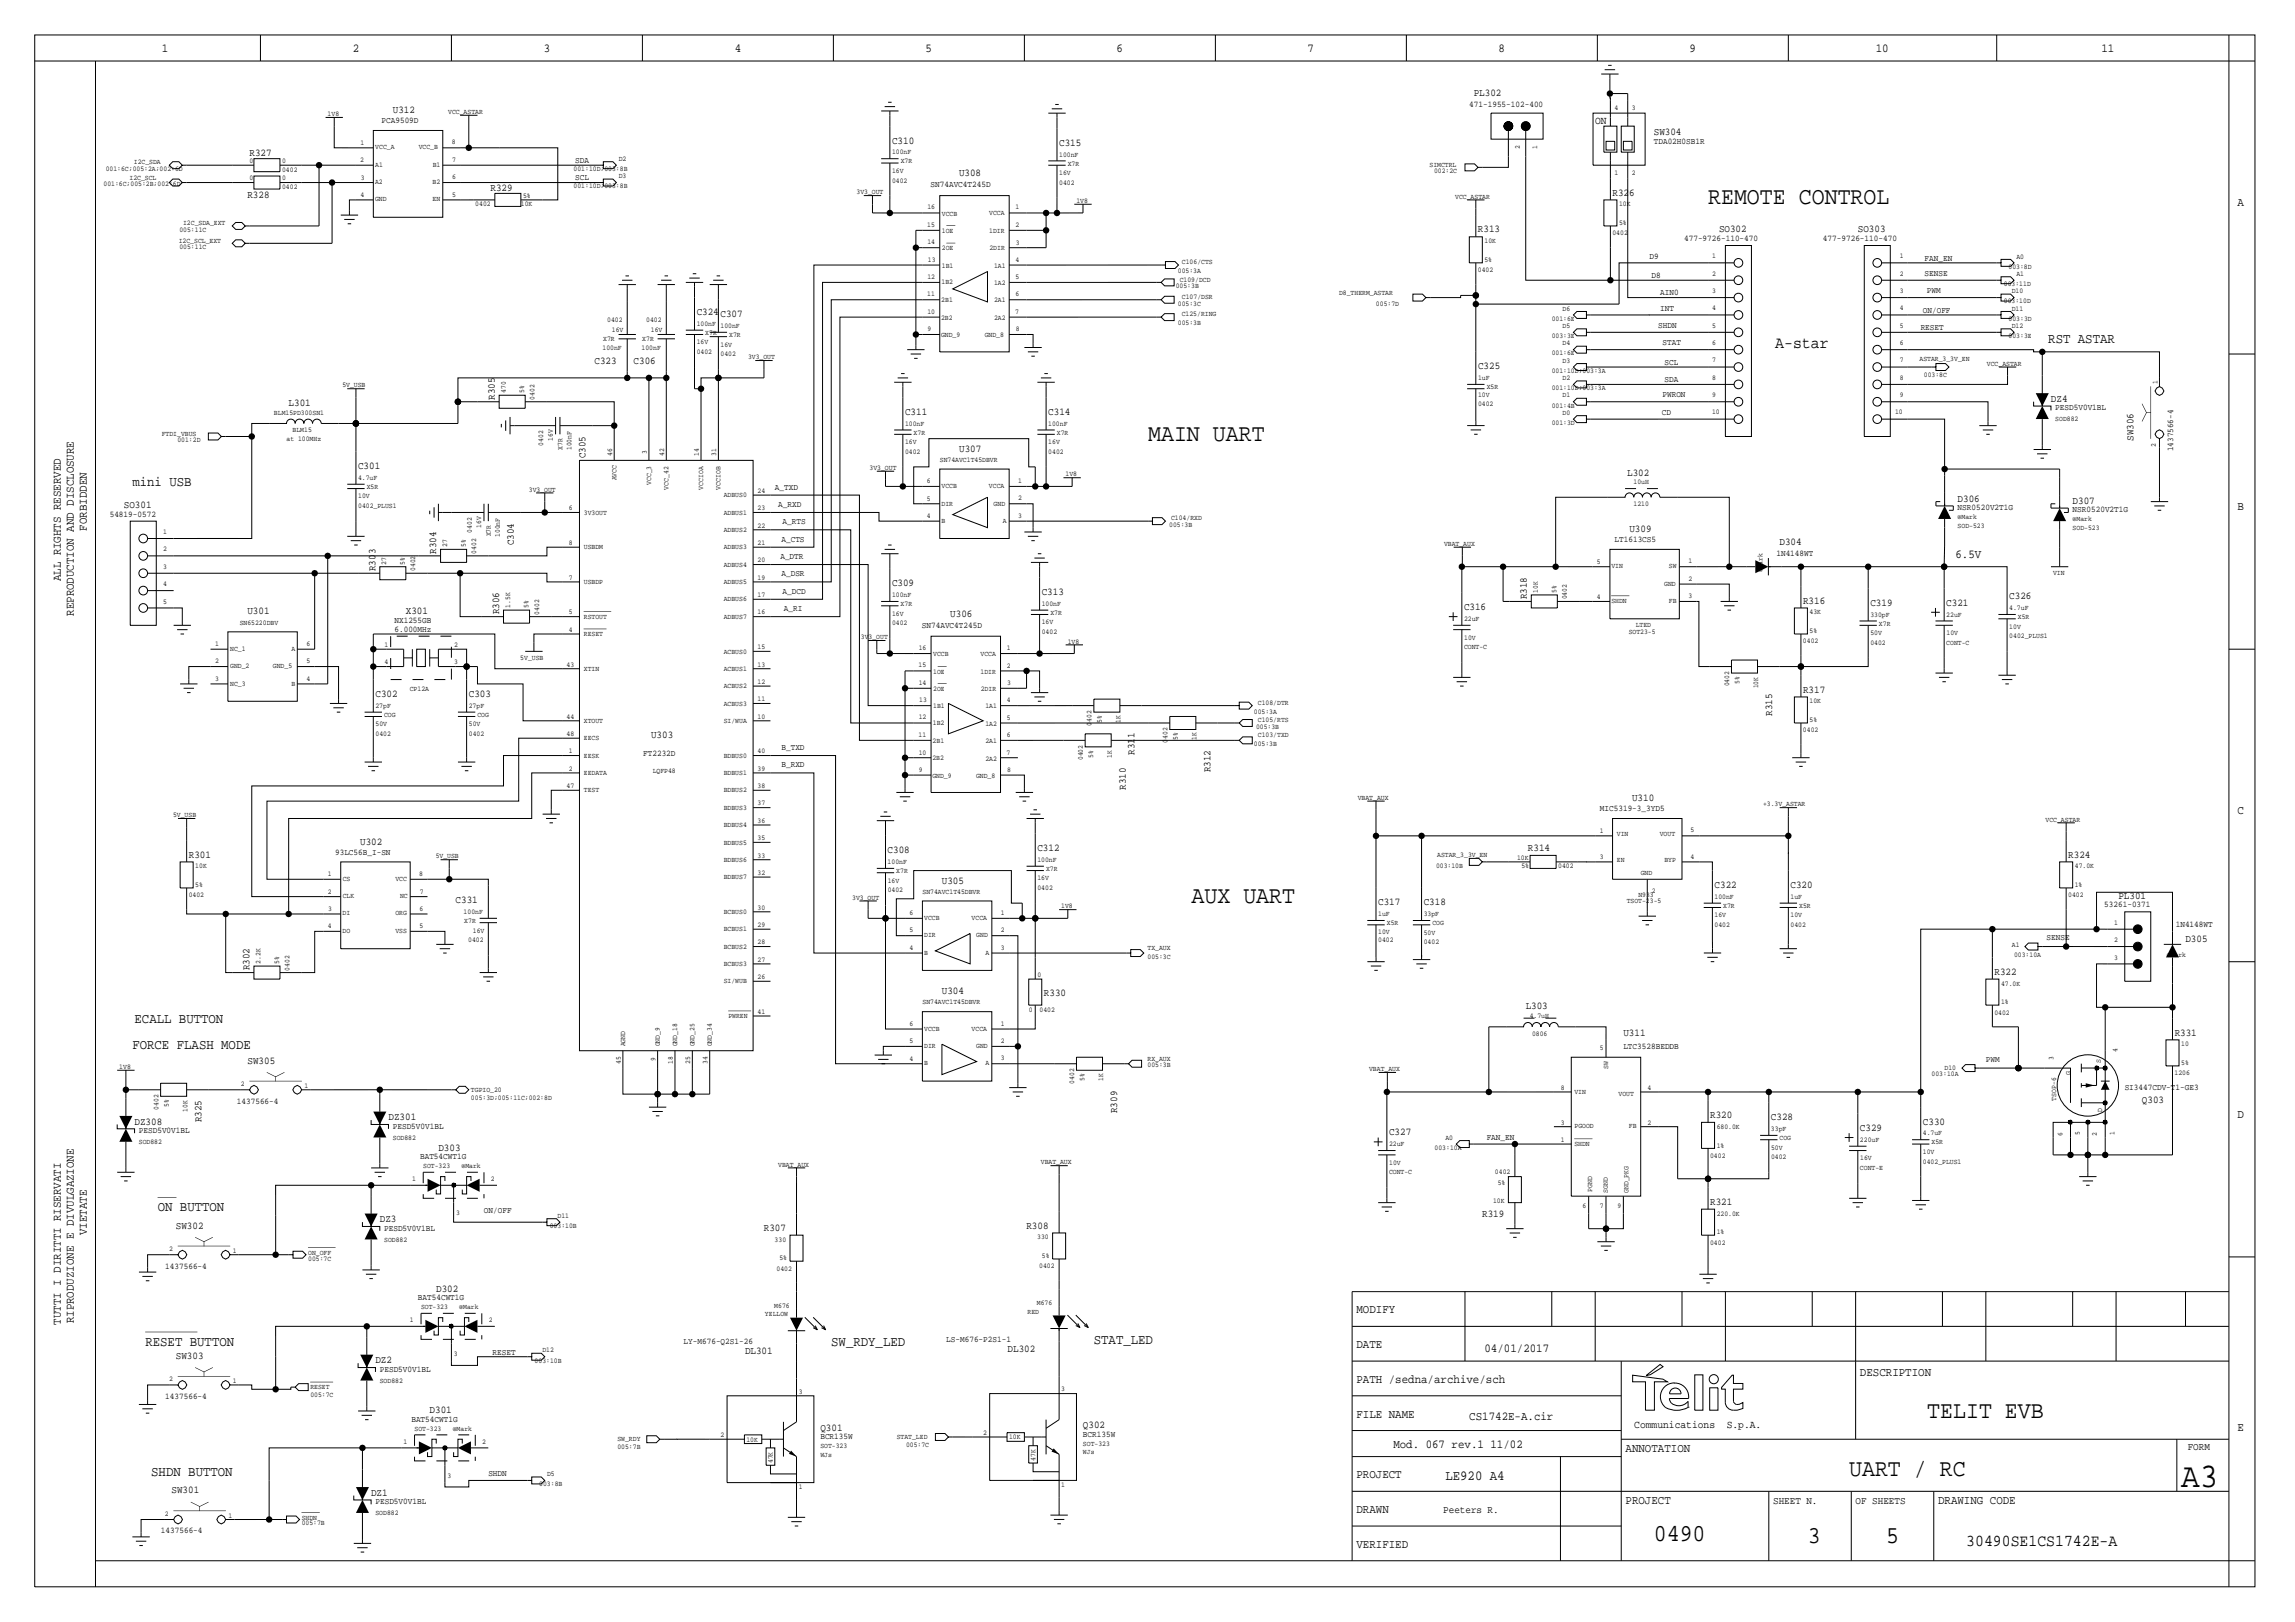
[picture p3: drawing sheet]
<svg xmlns="http://www.w3.org/2000/svg" width="420mm" height="297mm" viewBox="0 0 420 297" stroke-linecap="round" stroke-linejoin="round" font-family="sans-serif">
<defs><g id="words">
<text font-size="6.3" x="399" y="272">A3</text>
<g font-size="4.4">
<text x="312.5" y="37.4">REMOTE CONTROL</text>
<text x="210" y="80.6">MAIN UART</text>
<text x="218" y="165.2">AUX UART</text>
<text x="352.5" y="259.3">TELIT EVB</text>
<text x="338.2" y="270">UART / RC</text>
<text x="302.5" y="281.9">0490</text>
<text x="330.7" y="282.3">3</text>
<text x="345" y="282.3">5</text>
</g>
<g font-size="3">
<text x="324.7" y="63.6">A-star</text>
<text x="359.7" y="282.7">30490SE1CS1742E-A</text>
</g>
<g font-size="2.5">
<text x="374.7" y="62.8">RST ASTAR</text>
<text x="24.2" y="89">mini USB</text>
<text x="24.2" y="191.8">FORCE FLASH MODE</text>
<text x="24.6" y="187">ECALL BUTTON</text>
<text x="28.9" y="221.6">ON BUTTON</text>
<text x="200.1" y="245.8">STAT_LED</text>
<text x="26.6" y="246.2">RESET BUTTON</text>
<text x="152" y="246.2">SW_RDY_LED</text>
<text x="27.7" y="270">SHDN BUTTON</text>
<text x="264.4" y="270.8">LE920 A4</text>
</g>
<g font-size="2.2">
<text x="29.6" y="9.6">1</text>
<text x="64.5" y="9.6">2</text>
<text x="99.5" y="9.6">3</text>
<text x="134.4" y="9.6">4</text>
<text x="169.3" y="9.6">5</text>
<text x="204.3" y="9.6">6</text>
<text x="239.2" y="9.6">7</text>
<text x="274.1" y="9.6">8</text>
<text x="309.1" y="9.6">9</text>
<text x="343.1" y="9.6">10</text>
<text x="384.4" y="9.6">11</text>
<text x="409.3" y="37.8">A</text>
<text x="409.3" y="93.3">B</text>
<text x="15.9" y="97.1" transform="rotate(-90 15.9 97.1)">FORBIDDEN</text>
<text x="11.1" y="106.3" transform="rotate(-90 11.1 106.3)">ALL RIGHTS RESERVED</text>
<text x="357.7" y="102.1">6.5V</text>
<text x="13.5" y="112.7" transform="rotate(-90 13.5 112.7)">REPRODUCTION AND DISCLOSURE</text>
<text x="409.3" y="148.9">C</text>
<text x="409.3" y="204.5">D</text>
<text x="15.9" y="225.9" transform="rotate(-90 15.9 225.9)">VIETATE</text>
<text x="11.1" y="242.3" transform="rotate(-90 11.1 242.3)">TUTTI I DIRITTI RISERVATI</text>
<text x="13.5" y="242.1" transform="rotate(-90 13.5 242.1)">RIPRODUZIONE E DIVULGAZIONE</text>
<text x="248.1" y="240.2">MODIFY</text>
<text x="248.1" y="246.6">DATE</text>
<text x="271.5" y="247.4">04/01/2017</text>
<text x="340.2" y="251.7">DESCRIPTION</text>
<text x="248.1" y="252.9">PATH /sedna/archive/sch</text>
<text x="248.1" y="259.3">FILE NAME</text>
<text x="268.8" y="259.7">CS1742E-A.cir</text>
<text x="409.3" y="261.7">E</text>
<text x="254.9" y="264.8">Mod. 067 rev.1 11/02</text>
<text x="297.4" y="265.6">ANNOTATION</text>
<text x="248.1" y="270.4">PROJECT</text>
<text x="297.4" y="275.2">PROJECT</text>
<text x="354.5" y="275.2">DRAWING CODE</text>
<text x="248.1" y="276.8">DRAWN</text>
<text x="248.1" y="283.1">VERIFIED</text>
</g>
<g font-size="2">
<text x="291.8" y="22.7">ON</text>
<text x="298.9" y="261.3">Communications</text>
<text x="315.9" y="261.3">S.p.A.</text>
</g>
<g font-size="1.9">
<text x="269.6" y="17.5">PL302</text>
<text x="71.9" y="20.7">U312</text>
<text x="45.7" y="28.6">R327</text>
<text x="163.2" y="26.3">C310</text>
<text x="193.7" y="26.7">C315</text>
<text x="302.5" y="24.7">SW304</text>
<text x="89.7" y="35">R329</text>
<text x="175.4" y="32.2">U308</text>
<text x="295" y="35.8">R326</text>
<text x="45.3" y="36.2">R328</text>
<text x="270.4" y="42.5">R313</text>
<text x="314.4" y="42.5">SO302</text>
<text x="339.8" y="42.5">SO303</text>
<text x="127.4" y="57.6">C324</text>
<text x="131.8" y="58">C307</text>
<text x="108.8" y="66.7">C323</text>
<text x="115.9" y="66.7">C306</text>
<text x="270.4" y="67.5">C325</text>
<text x="52.8" y="74.3">L301</text>
<text x="90.5" y="73.1" transform="rotate(-90 90.5 73.1)">R305</text>
<text x="165.5" y="75.9">C311</text>
<text x="191.8" y="75.9">C314</text>
<text x="375.2" y="73.5">DZ4</text>
<text x="107.1" y="83.8" transform="rotate(-90 107.1 83.8)">C305</text>
<text x="175.5" y="82.6">U307</text>
<text x="390.2" y="80.6" transform="rotate(-90 390.2 80.6)">SW306</text>
<text x="65.5" y="85.8">C301</text>
<text x="297.7" y="87">L302</text>
<text x="22.7" y="92.9">SO301</text>
<text x="358.1" y="91.8">D306</text>
<text x="379.1" y="92.2">D307</text>
<text x="79.8" y="101.3" transform="rotate(-90 79.8 101.3)">R304</text>
<text x="94" y="99.7" transform="rotate(-90 94 99.7)">C304</text>
<text x="298" y="97.3">U309</text>
<text x="325.5" y="99.7">D304</text>
<text x="68.7" y="104.5" transform="rotate(-90 68.7 104.5)">R303</text>
<text x="163.2" y="107.2">C309</text>
<text x="45.2" y="112.4">U301</text>
<text x="74.2" y="112.4">X301</text>
<text x="91.3" y="112.4" transform="rotate(-90 91.3 112.4)">R306</text>
<text x="173.8" y="112.8">U306</text>
<text x="190.6" y="108.8">C313</text>
<text x="267.8" y="111.6">C316</text>
<text x="279.3" y="109.6" transform="rotate(-90 279.3 109.6)">R318</text>
<text x="329.8" y="110.4">R316</text>
<text x="342.1" y="110.8">C319</text>
<text x="356" y="110.8">C321</text>
<text x="367.5" y="109.6">C326</text>
<text x="68.7" y="127.5">C302</text>
<text x="85.8" y="127.5">C303</text>
<text x="324.2" y="130.9" transform="rotate(-90 324.2 130.9)">R315</text>
<text x="329.8" y="126.7">R317</text>
<text x="119.1" y="135">U303</text>
<text x="207.6" y="138.1" transform="rotate(-90 207.6 138.1)">R311</text>
<text x="221.4" y="141.3" transform="rotate(-90 221.4 141.3)">R312</text>
<text x="206" y="144.4" transform="rotate(-90 206 144.4)">R310</text>
<text x="298.5" y="146.5">U310</text>
<text x="65.9" y="154.5">U302</text>
<text x="189.8" y="155.7">C312</text>
<text x="279.5" y="155.7">R314</text>
<text x="34.5" y="156.9">R301</text>
<text x="162.4" y="156.1">C308</text>
<text x="172.3" y="161.6">U305</text>
<text x="378.3" y="156.9">R324</text>
<text x="83.3" y="165.2">C331</text>
<text x="252.1" y="165.6">C317</text>
<text x="260.4" y="165.6">C318</text>
<text x="313.6" y="162.4">C322</text>
<text x="327.5" y="162.4">C320</text>
<text x="387.5" y="164.4">PL301</text>
<text x="399.8" y="172.3">D305</text>
<text x="45.7" y="177.5" transform="rotate(-90 45.7 177.5)">R302</text>
<text x="364.8" y="178.3">R322</text>
<text x="172.3" y="181.9">U304</text>
<text x="191" y="182.3">R330</text>
<text x="279.1" y="184.6">L303</text>
<text x="296.9" y="189.4">U311</text>
<text x="397.8" y="189.4">R331</text>
<text x="45.3" y="194.6">SW305</text>
<text x="204.4" y="203.6" transform="rotate(-90 204.4 203.6)">R309</text>
<text x="391.8" y="201.7">Q303</text>
<text x="24.6" y="205.7">DZ308</text>
<text x="36.8" y="205.3" transform="rotate(-90 36.8 205.3)">R325</text>
<text x="71.1" y="204.9">DZ301</text>
<text x="254.1" y="207.7">C327</text>
<text x="312.8" y="204.5">R320</text>
<text x="324" y="204.9">C328</text>
<text x="340.2" y="206.9">C329</text>
<text x="351.7" y="205.7">C330</text>
<text x="80.2" y="210.5">D303</text>
<text x="312.8" y="220.4">R321</text>
<text x="32.2" y="224.7">SW302</text>
<text x="69.5" y="223.6">DZ3</text>
<text x="139.7" y="225.1">R307</text>
<text x="187.8" y="224.7">R308</text>
<text x="271.1" y="222.7">R319</text>
<text x="79.8" y="236.3">D302</text>
<text x="32.2" y="248.6">SW303</text>
<text x="68.7" y="249.4">DZ2</text>
<text x="136.3" y="247.7">DL301</text>
<text x="184.3" y="247.3">DL302</text>
<text x="78.6" y="258.5">D301</text>
<text x="150.1" y="261.7">Q301</text>
<text x="198.1" y="261.3">Q302</text>
<text x="400.2" y="265.2">FORM</text>
<text x="31.4" y="273.2">SW301</text>
<text x="67.9" y="273.6">DZ1</text>
<text x="324.3" y="275.2">SHEET N.</text>
<text x="339.4" y="275.2">OF SHEETS</text>
<text x="264" y="276.8">Peeters R.</text>
</g>
<g font-size="1.6">
<text x="69.8" y="22.6">PCA9509D</text>
<text x="268.8" y="19.5">471-1955-102-400</text>
<text x="105.2" y="29.8">SDA</text>
<text x="302.5" y="26.2">TDA02H0SB1R</text>
<text x="105.2" y="33">SCL</text>
<text x="170.2" y="34.2">SN74AVC4T245D</text>
<text x="301.7" y="47.3">D9</text>
<text x="308.1" y="44.1">477-9726-110-470</text>
<text x="333.5" y="44.1">477-9726-110-470</text>
<text x="352" y="47.7">FAN_EN</text>
<text x="302.1" y="50.9">D8</text>
<text x="352" y="50.5">SENSE</text>
<text x="352.4" y="53.6">PWM</text>
<text x="303.3" y="60">SHDN</text>
<text x="303.7" y="54">AIN0</text>
<text x="303.7" y="56.8">INT</text>
<text x="351.7" y="57.2">ON/OFF</text>
<text x="304.1" y="63.2">STAT</text>
<text x="351.3" y="60.4">RESET</text>
<text x="304.5" y="69.9">SDA</text>
<text x="304.5" y="66.7">SCL</text>
<text x="304" y="75.9">CD</text>
<text x="304.1" y="72.7">PWRON</text>
<text x="376" y="75.1">PESD5V0V1BL</text>
<text x="397.5" y="82.6" transform="rotate(-90 397.5 82.6)">1437566-4</text>
<text x="141.8" y="89.6">A_TXD</text>
<text x="20.1" y="94.5">54819-0572</text>
<text x="142.4" y="92.7">A_RXD</text>
<text x="143.1" y="95.9">A_RTS</text>
<text x="358.1" y="93.3">NSR0520V2T1G</text>
<text x="379.1" y="93.7">NSR0520V2T1G</text>
<text x="142.9" y="99.1">A_CTS</text>
<text x="295.3" y="99.1">LT1613CS5</text>
<text x="324.9" y="101.7">1N4148WT</text>
<text x="142.7" y="102.3">A_DTR</text>
<text x="142.9" y="105.4">A_DSR</text>
<text x="72.2" y="114">NX1255GB</text>
<text x="143.1" y="108.6">A_DCD</text>
<text x="143.4" y="111.8">A_RI</text>
<text x="72.2" y="115.6">6.000MHz</text>
<text x="168.6" y="114.8">SN74AVC4T245D</text>
<text x="142.9" y="137.2">B_TXD</text>
<text x="117.7" y="138.2">FT2232D</text>
<text x="142.9" y="140.4">B_RXD</text>
<text x="292.7" y="148.4">MIC5319-3_3YD5</text>
<text x="61.3" y="156.4">93LC56B_I-SN</text>
<text x="384.9" y="166">53261-0371</text>
<text x="374.4" y="171.9">SENSE</text>
<text x="398" y="169.6">1N4148WT</text>
<text x="296.9" y="191.8">LTC3528BEDDB</text>
<text x="363.3" y="194.2">PWM</text>
<text x="43.3" y="201.9">1437566-4</text>
<text x="388.6" y="199.3">SI3447CDV-T1-GE3</text>
<text x="25.4" y="207.3">PESD5V0V1BL</text>
<text x="71.9" y="206.5">PESD5V0V1BL</text>
<text x="271.9" y="208.5">FAN_EN</text>
<text x="76.8" y="212">BAT54CWT1G</text>
<text x="88.5" y="222">ON/OFF</text>
<text x="70.3" y="225.1">PESD5V0V1BL</text>
<text x="30.2" y="232">1437566-4</text>
<text x="76.4" y="237.8">BAT54CWT1G</text>
<text x="125.1" y="245.8">LY-M676-Q2S1-26</text>
<text x="173.1" y="245.4">LS-M676-P2S1-1</text>
<text x="69.5" y="250.9">PESD5V0V1BL</text>
<text x="90.1" y="247.8">RESET</text>
<text x="30.2" y="255.9">1437566-4</text>
<text x="75.3" y="260.1">BAT54CWT1G</text>
<text x="150.1" y="263.3">BCR135W</text>
<text x="198.1" y="262.8">BCR135W</text>
<text x="89.3" y="270">SHDN</text>
<text x="68.7" y="275.2">PESD5V0V1BL</text>
<text x="29.4" y="280.5">1437566-4</text>
</g>
<g font-size="1.3">
<text x="59.9" y="21.2">1V8</text>
<text x="82" y="20.8">VCC_ASTAR</text>
<text x="295.3" y="20.2">4</text>
<text x="298.5" y="20.2">3</text>
<text x="45.7" y="29.8">0</text>
<text x="51.6" y="29.8">0</text>
<text x="65.9" y="29.7">2</text>
<text x="65.9" y="26.5">1</text>
<text x="68.7" y="27.3">VCC_A</text>
<text x="76.6" y="27.3">VCC_B</text>
<text x="82.6" y="26.4">8</text>
<text x="82.7" y="29.7">7</text>
<text x="113.2" y="29.4">D2</text>
<text x="163.2" y="28.2">100nF</text>
<text x="164.8" y="29.9">X7R</text>
<text x="193.7" y="28.6">100nF</text>
<text x="278" y="27.3" transform="rotate(-90 278 27.3)">2</text>
<text x="281.2" y="27.3" transform="rotate(-90 281.2 27.3)">1</text>
<text x="18.9" y="34.1">001:6C;005:2B;002:6D</text>
<text x="19.3" y="31.3">001:6C;005:2A;002:6D</text>
<text x="23.7" y="32.9">I2C_SCL</text>
<text x="24.5" y="30.1">I2C_SDA</text>
<text x="45.7" y="33">0</text>
<text x="51.6" y="33">0</text>
<text x="51.6" y="31.4">0402</text>
<text x="51.6" y="34.6">0402</text>
<text x="66" y="32.9">3</text>
<text x="68.6" y="33.7">A2</text>
<text x="68.7" y="30.5">A1</text>
<text x="79.1" y="33.6">B2</text>
<text x="79.1" y="30.5">B1</text>
<text x="82.7" y="36">5</text>
<text x="82.7" y="32.8">6</text>
<text x="104.9" y="34.5">001:10D;003:8B</text>
<text x="104.9" y="31.3">001:10D;003:8B</text>
<text x="113.2" y="32.6">D3</text>
<text x="156.7" y="35.5">3V3_OUT</text>
<text x="163.2" y="33.4">0402</text>
<text x="163.2" y="31.6">16V</text>
<text x="193.7" y="33.8">0402</text>
<text x="193.7" y="32">16V</text>
<text x="195.3" y="30.3">X7R</text>
<text x="261.5" y="30.5">SIMCTRL</text>
<text x="262.3" y="31.7">002:2C</text>
<text x="295.3" y="32">1</text>
<text x="298.5" y="32">2</text>
<text x="33.5" y="41.2">I2C_SDA_EXT</text>
<text x="65.9" y="36">4</text>
<text x="68.6" y="36.8">GND</text>
<text x="79.1" y="36.8">EN</text>
<text x="86.9" y="37.8">0402</text>
<text x="95.3" y="37.8">10K</text>
<text x="95.7" y="36.2">5%</text>
<text x="169.6" y="41.4">15</text>
<text x="169.6" y="38.3">16</text>
<text x="172.3" y="39.4">VCCB</text>
<text x="181" y="39.4">VCCA</text>
<text x="185.7" y="38.3">1</text>
<text x="185.8" y="41.5">2</text>
<text x="196.9" y="37.1">1V8</text>
<text x="266.2" y="36.3">VCC_ASTAR</text>
<text x="296.2" y="41.2">5%</text>
<text x="296.2" y="37.8">10K</text>
<text x="32.7" y="44.4">I2C_SCL_EXT</text>
<text x="32.8" y="45.6">005:11C</text>
<text x="32.8" y="42.4">005:11C</text>
<text x="169.6" y="44.6">14</text>
<text x="169.7" y="47.9">13</text>
<text x="172.3" y="45.8">2OE</text>
<text x="172.3" y="42.6">1OE</text>
<text x="181" y="42.6">1DIR</text>
<text x="181" y="45.8">2DIR</text>
<text x="185.8" y="47.8">4</text>
<text x="185.8" y="44.7">3</text>
<text x="271.5" y="47.9">5%</text>
<text x="271.5" y="44.5">10K</text>
<text x="295" y="43.1">0402</text>
<text x="313.2" y="47.2">1</text>
<text x="347.5" y="47.2">1</text>
<text x="368.8" y="47.3">A0</text>
<text x="169.6" y="51">12</text>
<text x="172.2" y="52">1B2</text>
<text x="172.3" y="49">1B1</text>
<text x="181.9" y="52.1">1A2</text>
<text x="181.9" y="49">1A1</text>
<text x="185.7" y="51.1">5</text>
<text x="215.1" y="52.7">005:3B</text>
<text x="215.5" y="49.9">005:3A</text>
<text x="215.8" y="51.5">C109/DCD</text>
<text x="216.2" y="48.3">C106/CTS</text>
<text x="270.3" y="49.8">0402</text>
<text x="313.2" y="53.6">3</text>
<text x="313.2" y="50.4">2</text>
<text x="347.5" y="53.6">3</text>
<text x="347.5" y="50.4">2</text>
<text x="366.6" y="52.3">003:11D</text>
<text x="367.4" y="49.1">003:8D</text>
<text x="368" y="53.6">D10</text>
<text x="368.8" y="50.5">A1</text>
<text x="111.1" y="58.9">0402</text>
<text x="118.2" y="58.9">0402</text>
<text x="127.4" y="59.6">100nF</text>
<text x="131.8" y="60">100nF</text>
<text x="169.6" y="54.2">11</text>
<text x="169.6" y="57.4">10</text>
<text x="172.1" y="58.5">2B2</text>
<text x="172.2" y="55.3">2B1</text>
<text x="181.8" y="58.6">2A2</text>
<text x="181.9" y="55.3">2A1</text>
<text x="185.7" y="57.5">7</text>
<text x="185.7" y="54.2">6</text>
<text x="215.5" y="55.9">005:3C</text>
<text x="215.5" y="59.5">005:3B</text>
<text x="216.2" y="57.9">C125/RING</text>
<text x="216.2" y="54.7">C107/DSR</text>
<text x="244.9" y="54">D8_THERM_ASTAR</text>
<text x="251.7" y="55.9">005:7D</text>
<text x="283.8" y="58.7">001:6E</text>
<text x="285.8" y="56.8">D6</text>
<text x="285.8" y="60">D5</text>
<text x="313.2" y="56.8">4</text>
<text x="313.2" y="59.9">5</text>
<text x="347.5" y="56.8">4</text>
<text x="347.5" y="59.9">5</text>
<text x="366.6" y="55.5">003:10D</text>
<text x="367.4" y="58.7">003:3D</text>
<text x="368" y="56.8">D11</text>
<text x="368" y="60">D12</text>
<text x="110.2" y="64.1">100nF</text>
<text x="110.3" y="62.4">X7R</text>
<text x="111.9" y="60.7">16V</text>
<text x="117.4" y="64.1">100nF</text>
<text x="117.5" y="62.4">X7R</text>
<text x="119.1" y="60.7">16V</text>
<text x="127.4" y="64.8">0402</text>
<text x="127.4" y="63">16V</text>
<text x="129" y="61.3">X7R</text>
<text x="131.8" y="65.1">0402</text>
<text x="131.8" y="63.4">16V</text>
<text x="133.4" y="61.7">X7R</text>
<text x="136.8" y="65.7">3V3_OUT</text>
<text x="169.7" y="60.6">9</text>
<text x="172.1" y="61.7">GND_9</text>
<text x="180.1" y="61.7">GND_8</text>
<text x="185.8" y="60.5">8</text>
<text x="283.8" y="65">001:6E</text>
<text x="283.8" y="61.8">003:3E</text>
<text x="285.8" y="63.2">D4</text>
<text x="313.2" y="63.1">6</text>
<text x="347.5" y="63.1">6</text>
<text x="351.1" y="65.9">ASTAR_3_3V_EN</text>
<text x="367.4" y="61.8">003:3E</text>
<text x="62.6" y="70.9">5V_USB</text>
<text x="92.5" y="71.9" transform="rotate(-90 92.5 71.9)">470</text>
<text x="95.9" y="71.9" transform="rotate(-90 95.9 71.9)">5%</text>
<text x="270.4" y="69.5">1uF</text>
<text x="272" y="71.1">X5R</text>
<text x="283.8" y="68.2">001:10D;003:3A</text>
<text x="283.8" y="71.4">001:10D;003:3A</text>
<text x="285.8" y="66.3">D3</text>
<text x="285.8" y="69.5">D2</text>
<text x="313.2" y="66.3">7</text>
<text x="313.2" y="69.5">8</text>
<text x="347.5" y="66.3">7</text>
<text x="347.5" y="69.5">8</text>
<text x="351.9" y="69">003:8C</text>
<text x="363.5" y="66.9">VCC_ASTAR</text>
<text x="394.7" y="70.2" transform="rotate(-90 394.7 70.2)">1</text>
<text x="50.1" y="75.9">BLM15PD300SN1</text>
<text x="97.8" y="73.1" transform="rotate(-90 97.8 73.1)">0402</text>
<text x="165.5" y="77.9">100nF</text>
<text x="191.8" y="77.9">100nF</text>
<text x="270.4" y="74.3">0402</text>
<text x="270.4" y="72.7">10V</text>
<text x="283.8" y="74.6">001:4B</text>
<text x="283.8" y="77.7">001:3D</text>
<text x="285.8" y="72.7">D1</text>
<text x="285.8" y="75.9">D0</text>
<text x="313.2" y="72.6">9</text>
<text x="313.2" y="75.8">10</text>
<text x="346.6" y="75.8">10</text>
<text x="347.5" y="72.6">9</text>
<text x="376" y="77.1">SOD882</text>
<text x="29.6" y="79.7">FTDI_VBUS</text>
<text x="32.5" y="80.9">001:2D</text>
<text x="52.4" y="80.6">at 100MHz</text>
<text x="53.5" y="79">BLM15</text>
<text x="99.4" y="81.5" transform="rotate(-90 99.4 81.5)">0402</text>
<text x="101.1" y="80.7" transform="rotate(-90 101.1 80.7)">16V</text>
<text x="102.9" y="82.2" transform="rotate(-90 102.9 82.2)">X7R</text>
<text x="104.5" y="82.4" transform="rotate(-90 104.5 82.4)">100nF</text>
<text x="112" y="83.4" transform="rotate(-90 112 83.4)">46</text>
<text x="118.3" y="83" transform="rotate(-90 118.3 83)">3</text>
<text x="121.5" y="83.4" transform="rotate(-90 121.5 83.4)">42</text>
<text x="127.8" y="83.4" transform="rotate(-90 127.8 83.4)">14</text>
<text x="131" y="83.4" transform="rotate(-90 131 83.4)">31</text>
<text x="165.6" y="83">0402</text>
<text x="165.6" y="81.3">16V</text>
<text x="167.1" y="79.5">X7R</text>
<text x="191.8" y="83">0402</text>
<text x="191.8" y="81.3">16V</text>
<text x="193.3" y="79.5">X7R</text>
<text x="394.4" y="81.8" transform="rotate(-90 394.4 81.8)">2</text>
<text x="65.5" y="87.8">4.7uF</text>
<text x="67.1" y="89.4">X5R</text>
<text x="96.7" y="89.9">3V3_OUT</text>
<text x="112.7" y="87.9" transform="rotate(-90 112.7 87.9)">AVCC</text>
<text x="119.1" y="88.7" transform="rotate(-90 119.1 88.7)">VCC_3</text>
<text x="122.3" y="89.6" transform="rotate(-90 122.3 89.6)">VCC_42</text>
<text x="128.6" y="89.6" transform="rotate(-90 128.6 89.6)">VCCIOA</text>
<text x="131.8" y="89.6" transform="rotate(-90 131.8 89.6)">VCCIOB</text>
<text x="159.1" y="86">3V3_OUT</text>
<text x="169.5" y="88.4">6</text>
<text x="171.9" y="84.5">SN74AVC1T45DBVR</text>
<text x="172.2" y="89.3">VCCB</text>
<text x="180.9" y="89.3">VCCA</text>
<text x="186.2" y="88.4">1</text>
<text x="194.9" y="87.2">1V8</text>
<text x="298.8" y="88.6">10uH</text>
<text x="65.5" y="92.9">0402_PLUS1</text>
<text x="65.5" y="91.2">10V</text>
<text x="104.1" y="93.3">6</text>
<text x="106.8" y="94.1">3V3OUT</text>
<text x="132.4" y="94.1">ADBUS1</text>
<text x="132.4" y="91">ADBUS0</text>
<text x="138.6" y="93.3">23</text>
<text x="138.6" y="90.2">24</text>
<text x="169.5" y="91.6">5</text>
<text x="169.5" y="94.7">4</text>
<text x="172.2" y="92.5">DIR</text>
<text x="172.2" y="95.6">B</text>
<text x="181.8" y="92.5">GND</text>
<text x="183.5" y="95.6">A</text>
<text x="186.2" y="91.5">2</text>
<text x="186.2" y="94.7">3</text>
<text x="214.2" y="95.2">C104/RXD</text>
<text x="298.8" y="92.5">1210</text>
<text x="358.1" y="94.9">@Mark</text>
<text x="379.1" y="95.3">@Mark</text>
<text x="29.9" y="100.9">2</text>
<text x="29.9" y="97.7">1</text>
<text x="81.8" y="100.1" transform="rotate(-90 81.8 100.1)">27</text>
<text x="85.2" y="100.1" transform="rotate(-90 85.2 100.1)">5%</text>
<text x="86.3" y="97.4" transform="rotate(-90 86.3 97.4)">0402</text>
<text x="87.1" y="101.3" transform="rotate(-90 87.1 101.3)">0402</text>
<text x="88" y="96.6" transform="rotate(-90 88 96.6)">16V</text>
<text x="89.8" y="98.1" transform="rotate(-90 89.8 98.1)">X7R</text>
<text x="91.4" y="98.3" transform="rotate(-90 91.4 98.3)">100nF</text>
<text x="104.1" y="99.7">8</text>
<text x="106.8" y="100.5">USBDM</text>
<text x="132.4" y="100.5">ADBUS3</text>
<text x="132.4" y="97.3">ADBUS2</text>
<text x="138.6" y="99.7">21</text>
<text x="138.6" y="96.5">22</text>
<text x="213.9" y="96.4">005:3B</text>
<text x="264.2" y="99.9">VBAT_AUX</text>
<text x="358.1" y="96.5">SOD-523</text>
<text x="379.1" y="96.9">SOD-523</text>
<text x="29.9" y="104">3</text>
<text x="29.9" y="107.2">4</text>
<text x="70.7" y="103.3" transform="rotate(-90 70.7 103.3)">27</text>
<text x="74.1" y="103.3" transform="rotate(-90 74.1 103.3)">5%</text>
<text x="76" y="104.5" transform="rotate(-90 76 104.5)">0402</text>
<text x="104.1" y="106">7</text>
<text x="106.8" y="106.8">USBDP</text>
<text x="132.4" y="106.8">ADBUS5</text>
<text x="132.4" y="103.7">ADBUS4</text>
<text x="138.6" y="106">19</text>
<text x="138.6" y="102.9">20</text>
<text x="292.1" y="103.1">5</text>
<text x="294.7" y="104">VIN</text>
<text x="304.4" y="107.1">GND</text>
<text x="305.3" y="104">SW</text>
<text x="308.8" y="106.2">2</text>
<text x="308.8" y="103">1</text>
<text x="322.4" y="104.7" transform="rotate(-90 322.4 104.7)">@Mark</text>
<text x="375.5" y="105.2">VIN</text>
<text x="29.8" y="110.4">5</text>
<text x="93.3" y="111.2" transform="rotate(-90 93.3 111.2)">1.5K</text>
<text x="96.7" y="111.2" transform="rotate(-90 96.7 111.2)">5%</text>
<text x="98.6" y="112.4" transform="rotate(-90 98.6 112.4)">0402</text>
<text x="104.1" y="112.4">5</text>
<text x="106.8" y="113.2">RSTOUT</text>
<text x="132.4" y="113.2">ADBUS7</text>
<text x="132.4" y="110">ADBUS6</text>
<text x="138.6" y="112.4">16</text>
<text x="138.6" y="109.2">17</text>
<text x="163.2" y="109.2">100nF</text>
<text x="163.2" y="112.6">16V</text>
<text x="164.7" y="110.9">X7R</text>
<text x="190.6" y="110.8">100nF</text>
<text x="192.1" y="112.5">X7R</text>
<text x="267.8" y="113.6">22uF</text>
<text x="281.3" y="108.4" transform="rotate(-90 281.3 108.4)">10K</text>
<text x="284.7" y="108.4" transform="rotate(-90 284.7 108.4)">5%</text>
<text x="286.6" y="109.6" transform="rotate(-90 286.6 109.6)">0402</text>
<text x="292.1" y="109.5">4</text>
<text x="294.7" y="110.3">SHDN</text>
<text x="305.3" y="110.3">FB</text>
<text x="308.8" y="109.4">3</text>
<text x="331" y="112.4">43K</text>
<text x="342.1" y="112.8">330pF</text>
<text x="356" y="112.8">22uF</text>
<text x="367.5" y="111.6">4.7uF</text>
<text x="369.1" y="113.3">X5R</text>
<text x="39.4" y="118.1">1</text>
<text x="42.1" y="119.1">NC_1</text>
<text x="43.8" y="114.3">SN65220DBV</text>
<text x="53.3" y="119.1">A</text>
<text x="56.1" y="118.2">6</text>
<text x="70.4" y="118.3">1</text>
<text x="83.1" y="118.3">2</text>
<text x="104.1" y="115.6">4</text>
<text x="106.8" y="116.4">RESET</text>
<text x="132.4" y="119.5">ACBUS0</text>
<text x="138.6" y="118.7">15</text>
<text x="157.5" y="116.9">3V3_OUT</text>
<text x="163.2" y="114.4">0402</text>
<text x="168.1" y="118.9">16</text>
<text x="179.4" y="120">VCCA</text>
<text x="184.2" y="118.9">1</text>
<text x="190.6" y="116">0402</text>
<text x="190.6" y="114.2">16V</text>
<text x="195.3" y="117.7">1V8</text>
<text x="267.8" y="118.7">CONT-C</text>
<text x="267.8" y="117">10V</text>
<text x="297.9" y="115.9">SOT23-5</text>
<text x="299.2" y="114.8">LTED</text>
<text x="329.8" y="117.7">0402</text>
<text x="331" y="115.8">5%</text>
<text x="342.1" y="118">0402</text>
<text x="342.1" y="116.2">50V</text>
<text x="343.7" y="114.5">X7R</text>
<text x="356" y="118">CONT-C</text>
<text x="356.1" y="116.2">10V</text>
<text x="367.5" y="116.8">0402_PLUS1</text>
<text x="367.5" y="115">10V</text>
<text x="39.4" y="121.3">2</text>
<text x="39.4" y="124.5">3</text>
<text x="42.1" y="122.2">GND_2</text>
<text x="42.1" y="125.4">NC_3</text>
<text x="49.9" y="122.2">GND_5</text>
<text x="53.3" y="125.4">B</text>
<text x="56.1" y="121.3">5</text>
<text x="56.1" y="124.5">4</text>
<text x="70.4" y="121.5">4</text>
<text x="83.1" y="121.5">3</text>
<text x="95.2" y="120.7">5V_USB</text>
<text x="103.6" y="121.9">43</text>
<text x="106.8" y="122.7">XTIN</text>
<text x="132.4" y="125.9">ACBUS2</text>
<text x="132.4" y="122.7">ACBUS1</text>
<text x="138.6" y="125.1">12</text>
<text x="138.6" y="121.9">13</text>
<text x="168" y="122">15</text>
<text x="168.1" y="125.2">14</text>
<text x="170.7" y="120">VCCB</text>
<text x="170.7" y="123.2">1OE</text>
<text x="179.4" y="123.2">1DIR</text>
<text x="184.2" y="122.1">2</text>
<text x="184.2" y="125.3">3</text>
<text x="316.3" y="125.6" transform="rotate(-90 316.3 125.6)">0402</text>
<text x="318.2" y="125.1" transform="rotate(-90 318.2 125.1)">5%</text>
<text x="321.6" y="125.9" transform="rotate(-90 321.6 125.9)">10K</text>
<text x="68.7" y="129.5">27pF</text>
<text x="70.3" y="131.1">COG</text>
<text x="75" y="126.4">CP12A</text>
<text x="85.8" y="129.5">27pF</text>
<text x="87.3" y="131.1">COG</text>
<text x="103.6" y="131.5">44</text>
<text x="132.4" y="129.1">ACBUS3</text>
<text x="138.6" y="131.4">10</text>
<text x="138.6" y="128.3">11</text>
<text x="168.1" y="131.6">12</text>
<text x="168.1" y="128.5">13</text>
<text x="170.7" y="126.4">2OE</text>
<text x="170.7" y="129.5">1B1</text>
<text x="179.4" y="126.4">2DIR</text>
<text x="180.3" y="129.6">1A1</text>
<text x="184.2" y="131.7">5</text>
<text x="184.2" y="128.4">4</text>
<text x="229.4" y="130.5">005:3A</text>
<text x="230.1" y="128.9">C108/DTR</text>
<text x="331" y="128.7">10K</text>
<text x="68.7" y="134.6">0402</text>
<text x="68.7" y="132.9">50V</text>
<text x="85.8" y="134.6">0402</text>
<text x="85.8" y="132.9">50V</text>
<text x="103.6" y="134.6">48</text>
<text x="104.1" y="137.8">1</text>
<text x="106.8" y="132.2">XTOUT</text>
<text x="106.8" y="135.4">EECS</text>
<text x="132.4" y="132.2">SI/WUA</text>
<text x="138.6" y="137.8">40</text>
<text x="168" y="134.8">11</text>
<text x="170.6" y="135.9">2B1</text>
<text x="170.6" y="132.6">1B2</text>
<text x="180.3" y="135.9">2A1</text>
<text x="180.3" y="132.7">1A2</text>
<text x="184.2" y="134.8">6</text>
<text x="199.7" y="132.7" transform="rotate(-90 199.7 132.7)">0402</text>
<text x="201.6" y="132.2" transform="rotate(-90 201.6 132.2)">5%</text>
<text x="205" y="132.2" transform="rotate(-90 205 132.2)">1K</text>
<text x="213.6" y="135.9" transform="rotate(-90 213.6 135.9)">0402</text>
<text x="215.5" y="135.4" transform="rotate(-90 215.5 135.4)">5%</text>
<text x="218.9" y="135.4" transform="rotate(-90 218.9 135.4)">1K</text>
<text x="229.4" y="136.5">005:3B</text>
<text x="229.8" y="133.3">005:3B</text>
<text x="230.1" y="134.9">C103/TXD</text>
<text x="230.1" y="132.1">C105/RTS</text>
<text x="329.8" y="134">0402</text>
<text x="331" y="132.1">5%</text>
<text x="104.1" y="141">2</text>
<text x="106.8" y="138.6">EESK</text>
<text x="106.8" y="141.8">EEDATA</text>
<text x="119.4" y="141.4">LQFP48</text>
<text x="132.4" y="141.8">BDBUS1</text>
<text x="132.4" y="138.6">BDBUS0</text>
<text x="138.6" y="141">39</text>
<text x="168.1" y="138">10</text>
<text x="168.1" y="141.2">9</text>
<text x="170.6" y="142.2">GND_9</text>
<text x="170.6" y="139.1">2B2</text>
<text x="178.5" y="142.2">GND_8</text>
<text x="180.3" y="139.1">2A2</text>
<text x="184.1" y="138.1">7</text>
<text x="184.2" y="141.1">8</text>
<text x="198.1" y="139.1" transform="rotate(-90 198.1 139.1)">0402</text>
<text x="200" y="138.6" transform="rotate(-90 200 138.6)">5%</text>
<text x="203.4" y="138.6" transform="rotate(-90 203.4 138.6)">1K</text>
<text x="31.7" y="149.5">5V_USB</text>
<text x="103.6" y="144.2">47</text>
<text x="106.8" y="144.9">TEST</text>
<text x="132.4" y="148.1">BDBUS3</text>
<text x="132.4" y="144.9">BDBUS2</text>
<text x="138.6" y="147.3">37</text>
<text x="138.6" y="144.2">38</text>
<text x="248.4" y="146.3">VBAT_AUX</text>
<text x="322.5" y="147.5">+3.3V_ASTAR</text>
<text x="132.4" y="154.5">BDBUS5</text>
<text x="132.4" y="151.3">BDBUS4</text>
<text x="138.6" y="153.7">35</text>
<text x="138.6" y="150.5">36</text>
<text x="292.6" y="152.3">1</text>
<text x="295.8" y="152.9">VIN</text>
<text x="303.6" y="152.9">VOUT</text>
<text x="309.3" y="152.3">5</text>
<text x="374.2" y="150.3">VCC_ASTAR</text>
<text x="35.7" y="158.8">10K</text>
<text x="60" y="160.3">1</text>
<text x="62.7" y="161.1">CS</text>
<text x="72.3" y="161.1">VCC</text>
<text x="76.7" y="160.2">8</text>
<text x="79.7" y="157">5V_USB</text>
<text x="132.4" y="160.8">BDBUS7</text>
<text x="132.4" y="157.7">BDBUS6</text>
<text x="138.6" y="160">32</text>
<text x="138.6" y="156.9">33</text>
<text x="162.4" y="158.1">100nF</text>
<text x="162.4" y="161.5">16V</text>
<text x="164" y="159.7">X7R</text>
<text x="189.8" y="157.7">100nF</text>
<text x="189.8" y="161.1">16V</text>
<text x="191.3" y="159.3">X7R</text>
<text x="262.7" y="158.7">003:10B</text>
<text x="262.9" y="156.7">ASTAR_3_3V_EN</text>
<text x="277.5" y="157.3">10K</text>
<text x="278.3" y="158.8">5%</text>
<text x="285" y="158.8">0402</text>
<text x="292.6" y="157.1">3</text>
<text x="295.8" y="157.7">EN</text>
<text x="300.1" y="160">GND</text>
<text x="304.5" y="157.7">BYP</text>
<text x="309.3" y="157">4</text>
<text x="379.5" y="158.8">47.0K</text>
<text x="34.5" y="164.1">0402</text>
<text x="35.7" y="162.3">5%</text>
<text x="59.9" y="163.5">2</text>
<text x="60" y="166.7">3</text>
<text x="62.7" y="167.4">DI</text>
<text x="62.7" y="164.3">CLK</text>
<text x="72.3" y="167.4">ORG</text>
<text x="73.2" y="164.3">NC</text>
<text x="76.7" y="166.6">6</text>
<text x="76.8" y="163.5">7</text>
<text x="84.8" y="167.2">100nF</text>
<text x="132.4" y="167.2">BCBUS0</text>
<text x="138.6" y="166.4">30</text>
<text x="155.9" y="164.6">3V3_OUT</text>
<text x="162.4" y="163.2">0402</text>
<text x="166.4" y="167.4">6</text>
<text x="168.8" y="163.5">SN74AVC1T45DBVR</text>
<text x="183.1" y="167.4">1</text>
<text x="189.8" y="162.8">0402</text>
<text x="194.1" y="166.2">1V8</text>
<text x="252.1" y="167.6">1uF</text>
<text x="260.4" y="167.6">33pF</text>
<text x="297.6" y="165.2">TSOT-23-5</text>
<text x="299.7" y="164">N933</text>
<text x="302.1" y="163.4">2</text>
<text x="313.6" y="164.4">100nF</text>
<text x="313.6" y="167.8">16V</text>
<text x="315.2" y="166.1">X7R</text>
<text x="327.5" y="164.4">1uF</text>
<text x="327.5" y="167.8">10V</text>
<text x="329.1" y="166.1">X5R</text>
<text x="378.3" y="164.1">0402</text>
<text x="379.5" y="162.3">1%</text>
<text x="60" y="169.8">4</text>
<text x="62.7" y="170.6">DO</text>
<text x="72.3" y="170.6">VSS</text>
<text x="76.7" y="169.8">5</text>
<text x="84.9" y="168.8">X7R</text>
<text x="85.7" y="172.3">0402</text>
<text x="86.5" y="170.6">16V</text>
<text x="132.4" y="173.5">BCBUS2</text>
<text x="132.4" y="170.4">BCBUS1</text>
<text x="138.6" y="172.7">28</text>
<text x="138.6" y="169.6">29</text>
<text x="166.4" y="170.6">5</text>
<text x="166.4" y="173.7">4</text>
<text x="169.1" y="171.5">DIR</text>
<text x="169.1" y="168.3">VCCB</text>
<text x="177.7" y="168.3">VCCA</text>
<text x="178.6" y="171.5">GND</text>
<text x="183.1" y="170.5">2</text>
<text x="183.1" y="173.7">3</text>
<text x="209.9" y="173.8">TX_AUX</text>
<text x="252.1" y="172.3">0402</text>
<text x="252.1" y="170.8">10V</text>
<text x="253.7" y="169.2">X5R</text>
<text x="260.4" y="171">50V</text>
<text x="260.4" y="172.7">0402</text>
<text x="262" y="169.2">COG</text>
<text x="313.6" y="169.6">0402</text>
<text x="327.5" y="169.6">0402</text>
<text x="368" y="173.1">A1</text>
<text x="386.7" y="172.4">2</text>
<text x="386.7" y="169.2">1</text>
<text x="47.6" y="176.3" transform="rotate(-90 47.6 176.3)">2.2K</text>
<text x="51.1" y="176.3" transform="rotate(-90 51.1 176.3)">5%</text>
<text x="52.9" y="177.5" transform="rotate(-90 52.9 177.5)">0402</text>
<text x="132.4" y="179.9">SI/WUB</text>
<text x="132.4" y="176.7">BCBUS3</text>
<text x="138.6" y="179.1">26</text>
<text x="138.6" y="175.9">27</text>
<text x="169.1" y="174.6">B</text>
<text x="180.3" y="174.6">A</text>
<text x="189.8" y="178.7">0</text>
<text x="209.9" y="175.4">005:3C</text>
<text x="368.4" y="175">003:10A</text>
<text x="386.7" y="175.5">3</text>
<text x="396.4" y="175.1">@Mark</text>
<text x="138.6" y="185.4">41</text>
<text x="168.7" y="183.7">SN74AVC1T45DBVR</text>
<text x="188.2" y="185">0</text>
<text x="190.2" y="185">0402</text>
<text x="364.8" y="185.6">0402</text>
<text x="366" y="183.7">1%</text>
<text x="366" y="180.3">47.0K</text>
<text x="114.3" y="191.4" transform="rotate(-90 114.3 191.4)">AGND</text>
<text x="120.7" y="191.4" transform="rotate(-90 120.7 191.4)">GND_9</text>
<text x="123.9" y="191.4" transform="rotate(-90 123.9 191.4)">GND_18</text>
<text x="127" y="191.4" transform="rotate(-90 127 191.4)">GND_25</text>
<text x="130.2" y="191.4" transform="rotate(-90 130.2 191.4)">GND_34</text>
<text x="133.2" y="186.2">PWREN</text>
<text x="166.4" y="190.8">5</text>
<text x="166.4" y="187.6">6</text>
<text x="169.1" y="191.7">DIR</text>
<text x="169.1" y="188.5">VCCB</text>
<text x="177.7" y="188.5">VCCA</text>
<text x="178.6" y="191.7">GND</text>
<text x="183.1" y="187.6">1</text>
<text x="183.1" y="190.8">2</text>
<text x="279.8" y="186.2">4.7uH</text>
<text x="280.2" y="189.4">0806</text>
<text x="399" y="191.4">10</text>
<text x="21.8" y="195.5">1V8</text>
<text x="113.5" y="194.6" transform="rotate(-90 113.5 194.6)">45</text>
<text x="119.9" y="194.1" transform="rotate(-90 119.9 194.1)">9</text>
<text x="123.1" y="194.6" transform="rotate(-90 123.1 194.6)">18</text>
<text x="126.2" y="194.6" transform="rotate(-90 126.2 194.6)">25</text>
<text x="129.4" y="194.6" transform="rotate(-90 129.4 194.6)">34</text>
<text x="166.4" y="194">4</text>
<text x="169.1" y="194.9">B</text>
<text x="180.3" y="194.9">A</text>
<text x="183.1" y="194">3</text>
<text x="198.4" y="197.7" transform="rotate(-90 198.4 197.7)">5%</text>
<text x="201.8" y="197.7" transform="rotate(-90 201.8 197.7)">1K</text>
<text x="209.9" y="194">RX_AUX</text>
<text x="209.9" y="195.2">005:3B</text>
<text x="250.4" y="195.9">VBAT_AUX</text>
<text x="292.7" y="192.1">5</text>
<text x="294.1" y="195.5" transform="rotate(-90 294.1 195.5)">SW</text>
<text x="353.3" y="196.8">003:10A</text>
<text x="355.7" y="195.8">D10</text>
<text x="375.6" y="194" transform="rotate(-90 375.6 194)">3</text>
<text x="378.7" y="196.6" transform="rotate(-90 378.7 196.6)">G</text>
<text x="384.3" y="194.5" transform="rotate(-90 384.3 194.5)">S</text>
<text x="387.4" y="192.5" transform="rotate(-90 387.4 192.5)">4</text>
<text x="397.8" y="196.7">1206</text>
<text x="399" y="194.8">5%</text>
<text x="29" y="203" transform="rotate(-90 29 203)">0402</text>
<text x="30.9" y="202.5" transform="rotate(-90 30.9 202.5)">5%</text>
<text x="34.3" y="203.3" transform="rotate(-90 34.3 203.3)">10K</text>
<text x="44.1" y="198.7">2</text>
<text x="55.7" y="199">1</text>
<text x="86.1" y="199.7">TGPIO_20</text>
<text x="86.1" y="201.2">005:3D;005:11C;002:8D</text>
<text x="196.5" y="198.2" transform="rotate(-90 196.5 198.2)">0402</text>
<text x="285.5" y="199.3">8</text>
<text x="288" y="200.1">VIN</text>
<text x="296.1" y="200.4">VOUT</text>
<text x="301.4" y="199.3">4</text>
<text x="376.1" y="201.3" transform="rotate(-90 376.1 201.3)">TSOP-6</text>
<text x="384.6" y="203.3" transform="rotate(-90 384.6 203.3)">D</text>
<text x="25.4" y="209.3">SOD882</text>
<text x="71.9" y="208.5">SOD882</text>
<text x="254.1" y="209.7">22uF</text>
<text x="264.4" y="208.5">A0</text>
<text x="285.5" y="208.9">1</text>
<text x="285.5" y="205.7">3</text>
<text x="288" y="209.6">SHDN</text>
<text x="288" y="206.4">PGOOD</text>
<text x="298" y="206.4">FB</text>
<text x="301.4" y="205.7">2</text>
<text x="314" y="209.9">1%</text>
<text x="314" y="206.5">680.0K</text>
<text x="324" y="206.9">33pF</text>
<text x="325.5" y="208.5">COG</text>
<text x="340.2" y="208.9">220uF</text>
<text x="351.7" y="207.7">4.7uF</text>
<text x="353.3" y="209.3">X5R</text>
<text x="377.3" y="207.7" transform="rotate(-90 377.3 207.7)">6</text>
<text x="380.5" y="207.7" transform="rotate(-90 380.5 207.7)">5</text>
<text x="383.6" y="207.7" transform="rotate(-90 383.6 207.7)">2</text>
<text x="386.8" y="207.7" transform="rotate(-90 386.8 207.7)">1</text>
<text x="77.4" y="213.6">SOT-323</text>
<text x="84.4" y="213.6">@Mark</text>
<text x="142.4" y="213.4">VBAT_AUX</text>
<text x="190.4" y="213">VBAT_AUX</text>
<text x="254.1" y="214.8">CONT-C</text>
<text x="254.1" y="213.1">10V</text>
<text x="262.4" y="210.3">003:10A</text>
<text x="273.5" y="214.8">0402</text>
<text x="312.8" y="211.8">0402</text>
<text x="324" y="212">0402</text>
<text x="324" y="210.3">50V</text>
<text x="340.2" y="214">CONT-E</text>
<text x="340.3" y="212.3">16V</text>
<text x="351.7" y="212.8">0402_PLUS1</text>
<text x="351.7" y="211.1">10V</text>
<text x="75.4" y="216">1</text>
<text x="89.8" y="216">2</text>
<text x="273.1" y="220.1">10K</text>
<text x="274" y="216.7">5%</text>
<text x="289.5" y="221">6</text>
<text x="291.3" y="218" transform="rotate(-90 291.3 218)">PGND</text>
<text x="292.7" y="221">7</text>
<text x="294.1" y="218.2" transform="rotate(-90 294.1 218.2)">SGND</text>
<text x="295.8" y="221">9</text>
<text x="297.9" y="218.2" transform="rotate(-90 297.9 218.2)">GND_PKG</text>
<text x="70.3" y="227.1">SOD882</text>
<text x="83.4" y="222.3">3</text>
<text x="100.6" y="224.6">003:10B</text>
<text x="102" y="222.8">D11</text>
<text x="141.7" y="227.1">330</text>
<text x="189.7" y="226.7">330</text>
<text x="312.8" y="227.7">0402</text>
<text x="314" y="225.8">1%</text>
<text x="314" y="222.4">220.0K</text>
<text x="31" y="228.9">2</text>
<text x="42.6" y="229.2">1</text>
<text x="56.4" y="230.6">005:7C</text>
<text x="56.4" y="229.5">ON_OFF</text>
<text x="142.1" y="232.4">0402</text>
<text x="142.6" y="230.5">5%</text>
<text x="190.1" y="232">0402</text>
<text x="190.6" y="230.1">5%</text>
<text x="77" y="239.4">SOT-323</text>
<text x="84" y="239.4">@Mark</text>
<text x="141.6" y="239.2">M676</text>
<text x="189.7" y="238.8">M676</text>
<text x="75" y="241.8">1</text>
<text x="89.4" y="241.8">2</text>
<text x="139.9" y="240.8">YELLOW</text>
<text x="188" y="240.3">RED</text>
<text x="83" y="248.1">3</text>
<text x="97.8" y="249.2">003:10B</text>
<text x="99.2" y="247.4">D12</text>
<text x="31" y="252.7">2</text>
<text x="42.6" y="253">1</text>
<text x="56.8" y="255.6">005:7C</text>
<text x="56.8" y="254.1">RESET</text>
<text x="69.5" y="252.9">SOD882</text>
<text x="146.1" y="254.9">3</text>
<text x="194.1" y="254.5">3</text>
<text x="75.8" y="261.7">SOT-323</text>
<text x="82.8" y="261.7">@Mark</text>
<text x="112.9" y="263.7">SW_RDY</text>
<text x="131.8" y="262.9">2</text>
<text x="136.5" y="263.7">10K</text>
<text x="164" y="263.2">STAT_LED</text>
<text x="179.8" y="262.5">2</text>
<text x="184.6" y="263.3">10K</text>
<text x="73.8" y="264.1">1</text>
<text x="88.2" y="264">2</text>
<text x="100.1" y="270">D5</text>
<text x="112.9" y="265.1">005:7B</text>
<text x="141.4" y="267.6" transform="rotate(-90 141.4 267.6)">47K</text>
<text x="150.1" y="264.8">SOT-323</text>
<text x="150.1" y="266.4">WJs</text>
<text x="165.7" y="264.7">005:7C</text>
<text x="189.4" y="267.2" transform="rotate(-90 189.4 267.2)">47K</text>
<text x="198.1" y="264.4">SOT-323</text>
<text x="198.1" y="266">WJs</text>
<text x="81.8" y="270.3">3</text>
<text x="98.6" y="271.9">003:8B</text>
<text x="146.1" y="272.4">1</text>
<text x="194.1" y="272">1</text>
<text x="30.2" y="277.3">2</text>
<text x="41.8" y="277.6">1</text>
<text x="55.2" y="277.9">SHDN</text>
<text x="55.2" y="279">005:7B</text>
<text x="68.7" y="277.1">SOD882</text>
</g>
</g></defs>
<g fill="none" stroke="#000" stroke-width=".18">
<path d="M6.4 6.4h406.1v283.9h-406.1zM6.4 11.2h406.1M17.5 11.2v279.1M47.6 6.4v4.8M82.6 6.4v4.8M117.5 6.4v4.8M152.4 6.4v4.8M161.8 19.5h1.9M162.5 18.7h.6M187.4 6.4v4.8M192.4 19.9h1.9M193 19.1h.7"/>
<path d="M222.3 6.4v4.8M257.3 6.4v4.8M292.2 6.4v4.8M292.9 13.5h3.2M293.5 12.7h1.9M294.2 12h.6M294.5 17.1h3.2l.1 6M294.5 13.5l.1 8M327.1 6.4v4.8M365.2 6.4v4.8M407.7 6.4v283.9M33.3 30.2l-.6 .6h-1.1l-.6-.6 .6-.6h1.1l.6 .6h13.1"/>
<path d="M33.3 33.4l-.6-.6h-1.1l-.6 .6 .6 .6h1.1l.6-.6h13.1M46.4 29h4.8v2.4h-4.8zM46.4 32.2h4.8v2.4h-4.8zM51.2 30.2h17.1M51.2 33.4h17.1M58.4 30.2v11.1h-13.5l-.7-.6h-1.1l-.6 .6 .6 .7h1.1l.7-.7M59.5 21.5h3.2M60.7 33.4v11.1h-15.8l-.7 .6h-1.1l-.6-.6 .6-.6h1.1l.7 .6M61.1 21.5v5.5h7.2M62.3 39.3h3.2M68.3 23.9h12.7v15.8h-12.7zM68.3 36.6h-4.4v2.7"/>
<path d="M81 33.4h29.4v.6h1.7l.6-.6-.6-.6h-1.7v.6M81 30.2h29.4v.7h1.7l.6-.7-.6-.6h-1.7v.6M81 36.6h9.5M81 27h3.2M84.2 21.1h3.1M85.8 27h16.2v9.6h-6.7M85.8 21.1v5.9h-1.6M90.5 35.4h4.8v2.4h-4.8zM158 35.8h3.2M159.6 35.8v3.1l3.2 .1M161.2 29.8h3.2M161.2 29h3.2"/>
<path d="M161.2 20.3h3.2M162.8 29.8v9.2h9.1M162.8 20.3v8.7M171.9 35.8h12.7v28.6h-12.7zM191.4 39v6.3h-6.8M191.8 30.2h3.1M191.8 29.4h3.1M191.8 20.7h3.1M193.3 30.2v8.8h-8.7M193.3 20.7v8.7M196.5 37.4h3.2M198.1 37.4v1.5l-4.8 .1"/>
<path d="M268.4 36.6h3.1M270 36.6v6.7M272.7 20.7h9.6v4.8h-9.6zM275.9 23.9v4.7M275.9 28.6v2h-5.5l-.7-.6h-1.7v1.2h1.7l.7-.6M279.1 23.9v27.4h15.5v-10M291.4 20.7h9.5v9.5h-9.5zM293.4 23.1h2.4v4.7h-2.4zM293.4 36.6h2.4v4.7h-2.4zM293.8 25.9h1.6v1.5h-1.6zM294.6 21.5v1.6M294.6 27.8v8.8"/>
<path d="M296.6 23.1h2.3v4.7h-2.3zM297 25.9h1.5v1.5h-1.5zM297.8 27.8v26.6h19.4M63 40.1h1.9M63.6 40.9h.6M113.1 52.1h3.2M113.8 51.3h1.9M114.4 50.5h.7M114.7 52.1v9.1M120.3 52.1h3.2M120.9 51.3h1.9M121.6 50.5h.6"/>
<path d="M121.9 52.1v9.1M125.5 51.7h3.1M126.1 50.9h1.9M126.7 50.1h.7M127 51.7v8.7M129.8 52.1h3.2M130.5 51.3h1.9M131.1 50.5h.6M131.4 52.1v8.7M167.5 45.3h4.4M171.9 58h-18.3v54.8h-15.8M171.9 54.8h-19.8v51.6h-14.3"/>
<path d="M171.9 51.7h-21.4v57.9h-12.7M171.9 48.5h-23v51.6h-11.1M171.9 42.1h-4.4v19.1M174.3 52.8l6.3-3.1v5.5zM191.4 42.1h-6.8M212.4 54.8l.6-.6h1.8v1.3h-1.8l-.6-.7h-27.8M212.4 51.7l.6-.7h1.8v1.3h-1.8l-.6-.6h-27.8M212.4 58l.6-.6h1.8v1.2h-1.8l-.6-.6h-27.8M213.2 48.5v-.7h1.7l.7 .7-.7 .6h-1.7v-.6h-28.6M268.8 43.3h2.4v4.8h-2.4zM270 54h-2.8v.4h-6.4l-.6 .7h-1.8v-1.3h1.8l.6 .6M270 54v16.3"/>
<path d="M270 48.1v5.9M294.6 51.3h22.6M315.6 44.9h4.8v34.9h-4.8zM317.2 57.6h-27v.6h-1.8l-.6-.6 .6-.6h1.8v.6M317.2 48.1h-21v7.5h-26.2M341 44.9h4.8v34.9h-4.8zM366 48.1v-.7h1.8l.6 .7-.6 .6h-1.8v-.6h-21.8M366 51.3v-.7h1.8l.6 .7-.6 .6h-1.8v-.6h-21.8M366 54.4v-.6h1.8l.6 .6-.6 .7h-1.8v-.7h-21.8M366 57.6v-.6h1.8l.6 .6-.6 .6h-1.8v-.6h-21.8M40.5 79.8l-.6-.6h-1.8v1.3h1.8l.6-.7h5.6M49.2 77.5h-3.1v21h-19.1"/>
<path d="M63.5 71.1h3.2M65.1 71.1v17.5M83.8 73.5v4h-25a.79 .79 0 0 0-.8-.8 .79 .79 0 0 0-.8 .8 .79 .79 0 0 0-.8-.8 .79 .79 0 0 0-.8 .8 .79 .79 0 0 0-.8-.8 .79 .79 0 0 0-.8 .8 .79 .79 0 0 0-.8-.8 .79 .79 0 0 0-.8 .8h-3.2M83.8 73.5v-4.4h38.1v15.1M83.8 73.5h7.5M91.3 72.3h4.8v2.4h-4.8zM91.7 77.5v.7M92.5 76.9v1.9M93.3 77.9h8.3M93.3 76.3v3.1M96.1 73.5h16.3v10.7M101.6 76.3v3.1"/>
<path d="M102.4 77.9h10M102.4 76.3v3.1M113.1 61.2h3.2M113.1 62h3.2M114.7 62v7.1M118.7 69.1v15.1M120.3 61.2h3.2M120.3 62h3.2M121.9 62v7.1M125.5 61.2h3.1M125.5 60.4h3.1M127 61.2v9.9h1.2"/>
<path d="M129.8 60.8h3.2M129.8 61.6h3.2M131.4 61.6v7.5h8.3v-3.2M138.2 65.9h3.1M163.6 78.7h3.1M163.6 79.4h3.1M163.6 69.9h3.1M164.2 69.1h1.9M164.8 68.3h.7M165.2 79.4v9.6h6.7M165.2 69.9v8.8M165.9 64h3.2"/>
<path d="M166.6 64.8h1.9M167.2 65.5h.7M171.9 61.2h-4.4v2.8M184.6 61.2h4.4v2.4M187.4 63.6h3.2M188 64.4h1.9M188.7 65.2h.6M189.8 78.7h3.1M189.8 79.4h3.1M189.8 69.9h3.1M190.4 69.1h1.9M191 68.3h.7"/>
<path d="M191.4 79.4v9.6h-6.8M191.4 69.9v8.8M268.4 70.3h3.1M268.4 71.1h3.1M268.4 77.8h3.2M269 78.6h1.9M269.7 79.4h.6M270 71.1v6.7M317.2 60.8h-27v.6h-1.8l-.6-.6 .6-.6h1.8v.6M317.2 67.1h-27v.7h-1.8l-.6-.7 .6-.6h1.8v.6M317.2 64h-27v.6h-1.8l-.6-.6 .6-.7h1.8v.7M317.2 73.5h-27v.6h-1.8l-.6-.6 .6-.6h1.8v.6"/>
<path d="M317.2 70.3h-27v.6h-1.8l-.6-.6 .6-.6h1.8v.6M317.2 76.7h-27v.6h-1.8l-.6-.6 .6-.7h1.8v.7M344.2 64h27.8v.4h23v6.3l.5 .3 .3 .5-.3 .5-.5 .3-.5-.3-.3-.5 .3-.5 .5-.3M344.2 73.5h19.5v4.4M344.2 76.7h11.5v15.8M354.1 67.1v-.6h1.8l.6 .6-.6 .7h-1.8v-.7h-9.9M362.1 77.9h3.1M362.7 78.6h1.9M363.3 79.4h.7M365.6 67.1h3.2M366 60.8v-.6h1.8l.6 .6-.6 .6h-1.8v-.6h-21.8M367.2 67.1v3.2h-23"/>
<path d="M372 73.5v.8h3.2v.8M373.6 76.7v5.5M373.6 64.4v9.9M407.7 64.8h4.8M23.8 95.3h4.8v19.1h-4.8zM63.5 89.4h3.2M63.5 88.6h3.2M63.5 98.1h3.2M64.2 98.9h1.9M64.8 99.7h.6M65.1 89.4v8.7M78.6 93.4v.7"/>
<path d="M79.4 92.8v1.9M80.2 92.1v3.2M80.2 93.7h8.3M88.5 92.1v3.2M89.3 93.7h16.7M89.3 92.1v3.2M98.1 90.2h3.1M99.6 90.2v3.5M106 84.2h31.8v108h-31.8zM128.2 84.2v-15.1h3.2v15.1M137.8 96.9h17.8v35.3h14.7M137.8 93.7h23v1.6h11.1"/>
<path d="M137.8 90.6h19.4v44.8h13.1M160.4 86.2h3.2M162 86.2v2.8h3.2M162.5 99.7h.6M171.9 85.8h12.7v12.7h-12.7zM174.3 94.1l6.3-3.1v5.5zM184.6 95.3h26.2v.7h1.8l.6-.7-.6-.6h-1.8v.6M184.6 92.1h4.4v5.2M187.4 97.3h3.2M188 98.1h1.9M188.7 98.9h.6M189.4 89v-3.6h-1.2v-5.2h-18.3v5.2h-2.8v6.7h4.8"/>
<path d="M194.5 87.4h3.2M196.1 87.4v1.6h-4.7M297.3 89.4h2M301.3 89.4h2M354.9 91.8h-.8v.7h3.2v.8h-.8M355.7 94.9l-.1 8.8M355.7 85.8h21.1v7.1M372 82.2h3.2M372.6 83h1.9M373.3 83.8h.6M376 92.2h-.8v.7h3.1v.8h-.8M376.8 95.3v8.4"/>
<path d="M393.4 91.8h3.2M394.1 92.5h1.9M394.7 93.3h.6M395 80.2l.5-.3 .3-.5-.3-.5-.5-.3-.5 .3-.3 .5 .3 .5 .5 .3v11.6M27 111.2h6.3v3.2M27 108h4.8M31.8 114.4h3.1M32.4 115.2h1.9M33 116h.7M38.5 118.7h3.2M41.7 115.6h12.7v12.7h-12.7zM57.6 104.9v13.8h-3.2"/>
<path d="M59.9 101.7v23.4h-5.5M68.3 118.7h5.5v3.2h-5.5v8.4M69.5 103.7h4.7v2.3h-4.7zM69.5 104.9h-42.5M71.5 116.4v2M72.6 116.4h2M74.2 104.9h10M75.4 118.7v3.2M76.2 118.7h1.6v3.2h-1.6zM76.6 116.4h2M78.6 118.7v3.2M80.6 116.4h2"/>
<path d="M80.6 100.5h4.8v2.4h-4.8zM80.6 101.7h-53.6M82.6 118.3v2M92.1 111.6h4.8v2.4h-4.8zM96.1 119.1h3.2M96.9 112.8h9.1M106 116h-8.3v3.1M106 100.1h-6v1.6h-14.6M106 106.4h-6v-1.5h-15.8v7.9h7.9M137.8 103.3h21v25.8h11.5M137.8 119.1h3.1M158.8 117.2h3.2"/>
<path d="M160.4 117.2v2.3h2.4M161.2 110h3.2M161.2 110.8h3.2M161.2 101.3h3.2M161.8 100.5h1.9M162.8 110.8v8.7h7.5M162.8 101.3v8.7M170.3 116.4h12.7v28.6h-12.7zM188.6 111.6h3.1M188.6 112.4h3.1M188.6 102.9h3.2M189.2 102.1h1.9"/>
<path d="M189.8 101.3h.7M190.2 112.4v7.1h-7.2M190.2 102.9v8.7M194.9 118h3.2M196.5 118v1.5h-6.3M265 112.8h1.6M265.8 114.4h3.2M265.8 115.2h3.2M265.8 112v1.6M265.9 100.1h3.2M267.4 115.2v8.7M267.5 100.1l-.1 3.6"/>
<path d="M274.9 103.7v6.3h5.2M280.1 108.8h4.8v2.4h-4.8zM284.6 103.7h-17.2v10.7M284.9 110h9.6M294.5 100.5h12.7v12.7h-12.7zM294.5 103.7h-9.9v-12.7h12.7a.79 .79 0 0 1 .8-.8 .79 .79 0 0 1 .8 .8 .79 .79 0 0 1 .7-.8 .79 .79 0 0 1 .8 .8 .79 .79 0 0 1 .8-.8 .79 .79 0 0 1 .8 .8 .79 .79 0 0 1 .8-.8 .79 .79 0 0 1 .8 .8h12.7v12.7h-9.1M307.2 106.8h9.1v3.2M307.2 110h3.6v11.9h5.9M314.7 110h3.2M315.4 110.8h1.9M316 111.6h.6M316.3 103.7h4.8"/>
<path d="M323.5 103.7h5.9M323.5 102.1v3.1M328.2 111.2h2.4v4.8h-2.4zM329.4 116v11.5M329.4 111.2v-7.5h12.3v9.9M340.1 114.4h3.2M340.1 113.6h3.2M341.7 103.7h13.9M341.7 114.4v7.5h-20.2M353.2 112h1.6M354 114.4h3.2M354 111.2v1.6"/>
<path d="M354 113.6h3.2M355.6 103.7h11.5v8.7M355.6 103.7v9.9M355.6 114.4v8.7M365.6 112.4h3.1M365.6 113.2h3.1M367.1 113.2v10.3M375.2 103.7h3.1M407.7 118.7h4.8M33 125.1h3.1M33.6 125.9h1.9M34.2 126.7h.7"/>
<path d="M38.5 125.1h3.2M41.7 121.9h-7.2v3.2M54.4 121.9h7.5v6.8M60.3 128.7h3.2M61 129.5h1.9M61.6 130.3h.6M66.7 130.3h3.2M66.7 139.4h3.2M66.7 131.1h3.2M68.3 121.9v-5.9h22.2v6.3h15.5M68.3 131.1v8.3M71.5 124.3h2"/>
<path d="M71.5 120.4v2M73.8 120.3h1.6M75.5 124.3h2M78.6 120.3h1.6M79.5 124.3h2M82.6 122.3v2M83.8 130.3h3.1M83.8 139.4h3.1M83.8 131.1h3.1M85.4 130.3v-8.4h-5.2v-3.2h5.2v3.2h1.9v3.2h8.4v6.7h10.3M85.4 131.1v8.3M106 135h-11.1v11.5h-46.1v14.3h13.5"/>
<path d="M106 138.2h-13.9v5.6h-46v20.2h16.2M137.8 138.2h15v56.4h15.9M137.8 122.3h3.1M137.8 131.8h3.1M137.8 128.7h3.1M137.8 125.5h3.1M165.5 125.9h4.8M170.3 138.6h-4.8M170.3 122.7h-4.8v19.1M173.5 128.7l6.3 3.1-6.3 2.4zM183 122.7h7.2v4M183 138.6h3.2"/>
<path d="M187.8 122.7v3.2h-4.8M188.6 126.7h3.1M189.2 127.5h1.9M189.8 128.3h.7M198.5 135.4h-15.5M198.5 134.2h4.8v2.4h-4.8zM200.1 129.1h-17.1M200.1 127.9h4.8v2.4h-4.8zM203.3 135.4h23.4l.6 .7h1.8v-1.3h-1.8l-.6 .6M204.9 129.1h21.8v.6h1.7l.7-.6-.7-.7h-1.7v.7M214 132.2h-31M214 131.1h4.7v2.3h-4.7z"/>
<path d="M218.7 132.2h8l.6 .7h1.8v-1.3h-1.8l-.6 .6M265.8 123.9h3.2M266.5 124.7h1.9M267.1 125.5h.6M316.7 120.7h4.8v2.4h-4.8zM327.8 138.6h3.2M328.2 127.5h2.4v4.7h-2.4zM328.5 139.4h1.9M329.4 132.2v6.4M354 123.1h3.2M354.7 123.9h1.9M355.3 124.7h.6"/>
<path d="M365.6 123.5h3.1M366.2 124.3h1.9M366.8 125.1h.7M32.6 149.7h3.1M33 157.7h2.3v4.7h-2.3zM34.1 149.7v8M62.3 157.7h12.7v15.8h-12.7zM67.3 140.2h1.9M68 141h.6M80.6 157.3h3.2M82.2 157.3v3.5h-7.2M84.4 140.2h1.9"/>
<path d="M85 141h.7M99.3 148.9h3.1M99.9 149.7h1.9M100.5 150.5h.7M106 141.4h-8.7v8.3h-44.5v17.5h9.5M106 144.6h-5.2v4.3M137.8 141.4h11.1v32.9h19.8M137.8 147.7h3.1M137.8 144.6h3.1M137.8 157.3h3.1M137.8 150.9h3.1M137.8 154.1h3.1"/>
<path d="M160.4 159.6h3.2M160.4 158.8h3.2M160.4 150.1h3.2M161 149.3h1.9M161.7 148.5h.6M162 159.6v8.4h6.7M162 150.1v8.7M164 144.9h3.1M164.6 145.7h1.9M165.2 146.5h.7M170.3 141.8h-4.8v3.1M183 141.8h4.4v3.1"/>
<path d="M185.8 144.9h3.2M186.4 145.7h1.9M187.1 146.5h.6M187.8 159.2h3.2M187.8 158.4h3.2M187.8 149.7h3.2M188.4 148.9h1.9M189.1 148.1h.6M189.4 159.2v8.8h-8M189.4 149.7v8.7M250.1 146.5h3.2M251.7 146.5v6.4h43.3"/>
<path d="M251.7 152.9v15.5M260 152.9v15.5M271.2 157.7l-.7-.7h-1.7v1.3h1.7l.7-.6h8.7M279.9 156.5h4.8v2.3h-4.8zM284.7 157.7h7.1M291.8 157.7h3.2M295 149.7h12.7v11.1h-12.7zM307.7 152.9h19.4v12.3M307.7 157.7h3.1M310.8 157.7h2.4v7.5M325.5 147.7h3.2M327.1 149.3h.1"/>
<path d="M327.1 147.7v5.2M329.1 140.2h.6M376.4 150.5h3.1M376.8 157.7h2.3v4.7h-2.3zM377.9 150.5v7.2M34.1 162.4v4.8h18.7M41.3 167.2v10.7h5.2M46.5 176.7h4.7v2.4h-4.7zM59.1 170.4h-1.5v7.5h-6.4M59.2 170.4h3.1M75 170.4h6.4v2.3M75 164h3.2"/>
<path d="M75 167.2h3.2M79.8 172.7h3.2M80.4 173.5h1.9M81.1 174.3h.6M82.2 160.8h7.1v7.2M87.7 168h3.2M87.7 177.9h3.2M87.7 168.8h3.2M88.4 178.7h1.9M89 179.5h.6M89.3 168.8v9.1M137.8 179.5h3.1"/>
<path d="M137.8 173.1h3.1M137.8 176.3h3.1M137.8 166.8h3.1M137.8 170h3.1M137.8 160.4h3.1M157.2 164.8h3.2M158.8 164.8v3.2h3.2v20.2h6.7M168.7 164.8h12.7v12.7h-12.7zM171.1 173.9l6.4-3.1v5.5zM181.4 174.3h25.4v.7h1.8l.6-.7-.6-.6h-1.8v.6M181.4 171.2h4.8v20.2M187 168v-2.8h-2v-6h-17.9v5.2h-3.1v6.8h4.7"/>
<path d="M188.2 179.1h2.4v4.8h-2.4zM193.7 166.4h3.2M195.3 166.4v1.6h-5.9v11.1M250.1 168.4h3.2M250.1 169.2h3.2M250.1 175.9h3.2M250.8 176.7h1.9M251.4 177.5h.6M251.7 169.2v6.7M251.7 175.1h.1M258.4 168.4h3.2M258.4 169.2h3.2"/>
<path d="M258.4 175.5h3.2M259.1 176.3h1.9M259.7 177.1h.7M260 169.2v6.3M299.7 167.6h3.2M300.4 168.4h1.9M301 169.2h.6M301.3 160.8v6.8M311.6 166h3.2M311.6 165.2h3.2M311.7 174.3h3.1M312.3 175.1h1.9"/>
<path d="M312.9 175.9h.7M313.2 166l.1 8.3M325.5 173.5h3.2M325.5 166h3.2M325.5 165.2h3.2M326.2 174.3h1.9M326.8 175.1h.6M327.1 166v7.5M363.3 179.1h2.3v4.8h-2.3zM364.4 170v9.1M377.9 173.1h-5.1v.7h-1.8l-.6-.7 .6-.6h1.8v.6M377.9 162.4v10.7h12.3"/>
<path d="M383.5 170v-6.8h13.9v9.5M388.7 166.8h4.7v12.7h-4.7zM390.2 170h-38.9v29.7M395.8 172.7h3.2M397.4 175.1v9.2h-13.9v-8h6.7M407.7 175.9h4.8M21.4 195.8h3.2M23 199.3h6.4M23 195.8v10.7M29.4 198.1h4.7v2.4h-4.7zM34.1 199.3h11.6l.2-.5 .6-.3 .5 .3 .3 .5-.3 .6-.5 .2-.6-.2-.2-.6M69.5 199.3h-14.3l-.3 .6-.5 .2-.6-.2-.2-.6 .2-.5 .6-.3 .5 .3 .3 .5"/>
<path d="M83.4 199.3l.6 .7h1.1l.7-.7-.7-.6h-1.1l-.6 .6h-13.9v6.4M113.9 192.2v7.9h15.9v-7.9M120.3 192.2v10.3M123.5 192.2v7.9M126.6 192.2v7.9M137.8 185.8h3.1M160 193h3.2M160.6 193.8h1.9M161.3 194.6h.6M168.7 185h12.7v12.7h-12.7zM168.7 191.4h-7.1v1.6M172.3 191l6.3 3.2-6.3 2.4z"/>
<path d="M181.4 191.4h4.8v7.5M181.4 194.6h15.5M184.6 198.9h3.2M185.2 199.7h1.9M189.4 183.9v4.3h-8M196.9 193.4h4.8v2.4h-4.8zM201.7 194.6h4.7l.7-.7h1.7v1.3h-1.7l-.7-.6M252.2 196.2h3.2M253.8 196.2l-.1 3.5M278.7 186.2h2M282.7 186.2h2M287.4 193.4h12.7v25.4h-12.7z"/>
<path d="M287.4 199.7h-33.7v10.8M293.8 193.4v-5.6h-8.8a.79 .79 0 0 0-.8-.8 .79 .79 0 0 0-.7 .8 .79 .79 0 0 0-.8-.8 .79 .79 0 0 0-.8 .8 .79 .79 0 0 0-.8-.8 .79 .79 0 0 0-.8 .8 .79 .79 0 0 0-.8-.8 .79 .79 0 0 0-.8 .8h-6.4v11.9M300.1 199.7h39.7v10M312.4 199.7v5.6M323.6 199.7v8M339.8 199.7h11.5M351.3 199.7v8.8M361.3 195.4v-.7h-1.8l-.6 .7 .6 .6h1.8v-.6h7.9M364.4 183.9v3.9h4.8v7.6M369.2 195.4h9.5v6.3M380.7 195.4h4.4M380.7 194.6v1.5"/>
<path d="M380.7 198.1v.8M383.5 195.4v3.1h-2.8M384.3 197.8h1.6M385.1 184.3v26.9h-9.5v-5.9h9.5M396.2 190.2h2.4v4.8h-2.4zM397.4 195v16.2h-12.3M397.4 184.3v5.9M21.4 205.7v.8h3.2v.8M21.4 214.4h3.2M22.1 215.2h1.9M22.7 216h.6M23 208.9v5.5"/>
<path d="M67.9 204.9v.8h3.2v.8M67.9 213.6h3.2M67.9 216.8v7.5M68.5 214.4h1.9M69.2 215.2h.6M69.5 208.1v5.5M77.4 218.4v.8h2M78.2 216.8h-27.8v12.7M79.4 214.4h-2v2M80.6 216.8h4.8M81.4 216v-.8h-.8v3.2h-.8v-.8M81.4 219.2h2"/>
<path d="M81.4 214.4h2M83 216.8v6.8h17v.6h1.8l.6-.6-.6-.7h-1.8v.7M85.4 219.2h2M85.4 214.4h2M86.2 216v-.8h-.8v3.2h-.8v-.8M87.7 216.8h3.2M88.5 214.4v2M88.5 218.4v.8M118.7 202.5h3.2M119.3 203.3h1.9M120 204.1h.6M144.1 213.6h3.2"/>
<path d="M145.7 213.6v12.3M185.9 200.5h.6M192.2 213.2h3.1M193.7 213.2v12.3M251.3 208.9h1.6M252.1 211.2h3.2M252.1 210.5h3.2M252.1 220h3.2M252.1 208.1v1.6M253.7 211.2v8.8M268.8 209.3v-.7h-1.8l-.6 .7 .6 .6h1.8v-.6h18.6M275.9 215.2h2.4v4.8h-2.4z"/>
<path d="M277.1 209.3v5.9M277.1 220v4.7M284.2 206.1h3.2M290.6 218.8v5.9h6.3l.1-5.9M293.8 218.8v8.3M300.1 206.1h6.8v9.5h16.7v-7.1M311.2 205.3h2.4v4.8h-2.4zM312.4 210.1v11.1M322 208.5h3.1M322 207.7h3.1M337.5 208.1h1.5M338.2 210.5h3.2"/>
<path d="M338.2 209.7h3.2M338.2 219.2h3.2M338.2 207.3v1.6M338.9 220h1.9M339.8 210.5v8.7M349.8 209.3h3.1M349.8 208.5h3.1M349.8 219.6h3.1M351.3 209.3v10.3M378.7 205.3v5.9M380.3 215.2h3.2M380.7 201.7h4.4"/>
<path d="M380.7 200.9v1.6M381 216h1.9M381.6 216.8h.6M381.9 205.3v9.9M25.4 232.7h3.2M26 233.5h2M26.7 234.3h.6M32.6 229.5l.2 .5 .6 .3 .5-.3 .3-.5-.3-.5-.5-.3-.6 .3-.2 .5h-5.6v3.2M42.1 229.5l-.3-.5-.5-.3-.6 .3-.2 .5 .2 .5 .6 .3 .5-.3 .3-.5h11.5v-.6h1.7l.7 .6-.7 .6h-1.7v-.6M66.3 223.5v.8h3.2v.8M66.3 232.3h3.2M66.9 233.1h1.9"/>
<path d="M67.6 233.9h.6M67.9 226.7v5.6M144.5 225.9h2.4v4.8h-2.4zM145.7 230.7v10.3M192.5 225.5h2.4v4.8h-2.4zM193.7 230.3v10.3M252.7 220.8h1.9M253.4 221.6h.6M268 236.3v12.7M275.5 224.7h3.2M276.2 225.5h1.9M276.8 226.3h.6"/>
<path d="M283.9 236.3v6.3M291.8 236.3v12.7M292.2 227.1h3.2M292.8 227.9h1.9M293.5 228.7h.6M307.7 236.3v6.3M310.9 233.1h3.1M311.2 221.2h2.4v4.7h-2.4zM311.5 233.9h1.9M312.1 234.7h.7M312.4 225.9v7.2M315.6 236.3v12.7"/>
<path d="M331.5 236.3v6.3M339.4 236.3v27M339.5 220.8h.7M350.4 220.4h1.9M351 221.2h.7M355.3 236.3v6.3M363.3 236.3v12.7M379.1 236.3v6.3M387.1 236.3v12.7M399.8 236.3v6.3M407.7 236.3h-160.4v49.2M407.7 229.9h4.8"/>
<path d="M25.4 256.9h3.2M26 257.7h1.9M26.7 258.5h.6M32.6 253.3l.2 .5 .6 .3 .5-.3 .3-.5-.3-.5-.5-.3-.6 .3-.2 .5h-5.6v3.6M42.1 253.3l-.3-.5-.5-.3-.6 .3-.2 .5 .2 .5 .6 .3 .5-.3 .3-.5h4v.8h7.1v-.4h.8l.6-.6h1.8v1.3h-1.8l-.6-.7M65.5 249.3v.8h3.2v.8M65.5 258.1h3.2M66.1 258.9h1.9M66.8 259.7h.6M67.1 252.5v5.6M67.1 242.6v7.6M77 244.2v.8h2"/>
<path d="M77.8 242.6h-27.4v11.5M79 240.2h-2v2M80.2 242.6h4.8M81 241.8v-.8h-.8v3.2h-.8v-.8M81 245h2M81 240.2h2M82.6 242.6v7.2h4.7v-1.6h10v.6h1.7l.6-.6-.6-.7h-1.7v.7M85 245h2M85 240.2h2M85.8 241.8v-.8h-.8v3.2h-.8v-.8M87.3 242.6h3.2M88.1 240.2v2"/>
<path d="M88.1 244.2v.8M133 255.3h15.9v15.9h-15.9zM144.1 243.4h3.2M145.7 243.4v16.7l-2.4 1.6M147.2 241l2.3 2.2M148.7 242.9l.8 .3M148.7 241l2.3 2.2M149.1 242.5l.4 .7M150.3 242.9l.7 .3M150.7 242.5l.3 .7M181 254.9h15.9v15.9h-15.9zM191.3 259.7v6.3"/>
<path d="M192.1 243h3.2M193.7 259.7l-2.4 1.6M193.7 243v8.7M193.7 251.7v8M195.3 240.6l2.2 2.2M196.8 242.5l.7 .3M196.8 240.6l2.3 2.2M197.2 242.1l.3 .7M198.3 242.5l.8 .3M198.7 242.1l.4 .7M247.3 242.6h160.4M247.3 249h160.4"/>
<path d="M247.3 255.3h49.3M296.6 249v36.5M298.6 251.5l5.6 .8 .8 .5h-2.4v5.1h-1.6v-5.1h-2.4zM301.1 251.6l2.6-2 .5 .4-2.3 1.5zM305.6 254.3a1.05 1.05 0 0 1 1.2-.4 1.05 1.05 0 0 1 .7 1.1h-2.1zM306.3 253a2.53 2.53 0 0 0-2.6 2.7 2.53 2.53 0 0 0 3 2.3l.9-.1 1.2-.5v-1.1a2.02 2.02 0 0 1-3.4-.2v-.3h3.5a2.51 2.51 0 0 0-2.7-2.8M310 251.5h1.5v6.4h-1.5zM312.7 253.9h1.6v4h-1.6zM316.9 251.5h.2v1.6h1.7v1h-1.7v2.2a.77 .77 0 0 0 1 .6l.7-.4v1.1l-1 .3a1.7 1.7 0 0 1-2.2-1.4v-2.4h-.7v-.3zM31.8 277.9l.2 .6 .6 .2 .5-.2 .3-.6-.3-.5-.5-.3-.6 .3-.2 .5h-6v3.2M41.3 277.9l-.3-.5-.5-.3-.5 .3-.3 .5 .3 .6 .5 .2 .5-.2 .3-.6h11.1v-.6h1.8l.6 .6-.6 .7h-1.8v-.7M64.7 273.6v.8h3.2v.8"/>
<path d="M66.3 276.7v5.6M66.3 264.8v9.6M75.8 266.5v.7h2M76.6 264.8h-27.4v13.1M77.8 262.5h-2v2M79 264.8h4.8M79.8 264v-.7h-.8v3.1h-.8v-.8M79.8 267.2h2M79.8 262.5h2M81.4 264.8v7.2h4.4v-1.2h11.5v.6h1.7l.6-.6-.6-.6h-1.7v.6M83.8 267.2h2M83.8 262.5h2"/>
<path d="M84.6 264v-.7h-.8v3.1h-.8v-.8M86.1 264.8h3.2M86.9 262.5v2M86.9 266.5v.7M136.2 262.5h3.1v1.5h-3.1zM136.2 263.3h-15.5l-.6-.7h-1.8v1.3h1.8l.6-.6M139.3 263.3h4M140.1 264.8h1.6v3.2h-1.6zM140.9 268v1.6h4.8M140.9 271.2h4.8M140.9 263.3v1.5M143.3 264.8l2.4 1.6v11.1"/>
<path d="M143.3 260.1v6.3M144.1 277.5h3.2M144.7 278.3h2M145.4 279.1h.6M173.5 262.8l-.6 .7h-1.8v-1.3h1.8l.6 .6h10.7M184.2 262.1h3.2v1.5h-3.2zM187.4 262.8h3.9M188.2 264.4h1.6v3.2h-1.6zM189 267.6v1.6h4.7M189 262.8v1.6M191.3 264.4l2.4 1.6M192.1 277.1h3.2"/>
<path d="M192.8 277.9h1.9M193.4 278.7h.7M193.7 270.8v6.3M193.7 266v4.8h-4.7M247.3 279.1h49.3M247.3 261.7h49.3M247.3 272.8h160.4M247.3 266.4h49.3M285.4 266.4v19.1M296.6 263.3h111.1M323.6 272.8v12.7M338.6 272.8v12.7"/>
<path d="M353.7 272.8v12.7M398.2 263.3v9.5M17.5 285.5h395M24.2 281.1h3.2M24.9 281.9h1.9M25.5 282.7h.6M64.7 282.3h3.2M65.3 283.1h2M66 283.9h.6"/>
<circle cx="275.9" cy="23.1" r=".79"/>
<circle cx="279.1" cy="23.1" r=".79"/>
<circle cx="318" cy="57.6" r=".79"/>
<circle cx="318" cy="48.1" r=".79"/>
<circle cx="318" cy="54.4" r=".79"/>
<circle cx="318" cy="51.3" r=".79"/>
<circle cx="343.4" cy="57.6" r=".79"/>
<circle cx="343.4" cy="54.4" r=".79"/>
<circle cx="343.4" cy="51.3" r=".79"/>
<circle cx="343.4" cy="48.1" r=".79"/>
<circle cx="318" cy="60.8" r=".79"/>
<circle cx="318" cy="73.5" r=".79"/>
<circle cx="318" cy="67.1" r=".79"/>
<circle cx="318" cy="64" r=".79"/>
<circle cx="318" cy="76.7" r=".79"/>
<circle cx="318" cy="70.3" r=".79"/>
<circle cx="343.4" cy="70.3" r=".79"/>
<circle cx="343.4" cy="76.7" r=".79"/>
<circle cx="343.4" cy="60.8" r=".79"/>
<circle cx="343.4" cy="64" r=".79"/>
<circle cx="343.4" cy="73.5" r=".79"/>
<circle cx="343.4" cy="67.1" r=".79"/>
<circle cx="26.2" cy="98.5" r=".79"/>
<circle cx="26.2" cy="108" r=".79"/>
<circle cx="26.2" cy="104.9" r=".79"/>
<circle cx="26.2" cy="111.2" r=".79"/>
<circle cx="26.2" cy="101.7" r=".79"/>
<circle cx="391" cy="176.3" r=".79"/>
<circle cx="391" cy="173.1" r=".79"/>
<circle cx="391" cy="170" r=".79"/>
<circle cx="381.9" cy="198.5" r="5.6"/>
<circle cx="313.5" cy="252.3" r=".83"/>
</g>
<g fill="#000">
<path d="M173.1 41.3h1.7zM173.1 44.4l1.7 .1zM373.6 74.3l1.2 2.4h-2.4zM372.4 71.9h2.4l-1.2 2.4zM391.8 73.8l.9 1.7zM392.6 75.4l.1 .1-.9 1.6zM392.6 75.4l.9 .1zM393.4 70.7v9.6zM355.7 92.5l1.2 2.4h-2.4zM376.8 92.9l1.1 2.4h-2.3zM106.8 111.8l5 .1zM106.8 115h4.2z"/>
<path d="M294.7 109h3.4zM321.1 102.5l2.4 1.2-2.4 1.2zM171.5 121.8l1.7 .1zM171.5 125l1.7 .1zM397.4 172.7l1.2 2.4h-2.4zM50.4 196.9v.9zM48.8 196.1l1.7 .9zM50.4 196.9l1.6-.8-1.6 .9zM45.6 197.7h9.6zM133.2 184.9h4.2zM381.5 198.1l1.6 .4-1.6 .4zM383.1 195h.8v.7h-.8z"/>
<path d="M383.1 195v.7l-.1-.3zM383.1 195l.4-.1 .4 .1zM383.9 195l.1 .4-.1 .3zM383.1 195.7h.8l-.4 .2zM384.7 195v.7l-.1-.3zM384.7 195l.4-.1 .3 .1zM384.7 195h.7v.7h-.7zM385.4 195l.2 .4-.2 .3zM384.7 195.7h.7l-.3 .2zM385.1 197.8l.8 1.5h-1.6zM23 206.5l1.2 2.4h-2.4zM21.8 204.1h2.4l-1.2 2.4z"/>
<path d="M28.8 219h3.5zM69.5 205.7l1.2 2.4h-2.4zM68.3 203.3h2.4l-1.2 2.4zM78.2 215.6l2.4 1.2-2.4 1.2zM82.6 216.4l.4-.1 .3 .1zM82.6 216.4v.8l-.1-.4zM82.6 216.4h.7v.8h-.7zM83.3 216.4l.2 .4-.2 .4zM82.6 217.2h.7l-.3 .1zM85.3 216.8l2.4-1.2v2.4zM288 208.3h3.3zM378.4 204.9v.8l-.2-.4z"/>
<path d="M378.4 204.9l.3-.1 .4 .1zM378.4 204.9h.7v.8h-.7zM379.1 204.9l.1 .4-.1 .4zM378.4 205.7h.7l-.4 .1zM381.6 204.9v.8l-.2-.4zM381.6 204.9l.3-.1 .4 .1zM381.6 204.9h.7v.8h-.7zM382.3 204.9l.1 .4-.1 .4zM381.6 205.7h.7l-.4 .1zM384.7 201.4v.7l-.1-.4zM384.7 201.4l.4-.2 .3 .2zM384.7 204.9v.8l-.1-.4z"/>
<path d="M384.7 204.9l.4-.1 .3 .1zM384.7 201.4h.7v.7h-.7zM384.7 204.9h.7v.8h-.7zM385.4 201.4l.2 .3-.2 .4zM384.7 202.1h.7l-.3 .1zM385.4 204.9l.2 .4-.2 .4zM384.7 205.7h.7l-.3 .1zM37.3 227.1v.9zM35.7 226.3l1.7 .8zM37.3 227.1l1.6-.8-1.6 .9zM32.5 227.9h9.6zM56.3 228.1l5.1 .1z"/>
<path d="M67.9 224.3l1.2 2.4h-2.4zM66.7 222h2.4l-1.2 2.4zM26.6 243.6h9.5zM37.3 250.9v.9zM35.7 250.1l1.7 .9zM37.3 250.9l1.6-.8-1.6 .9zM32.5 251.7h9.6zM56.7 252.8h4.2zM67.1 250.1l1.2 2.4h-2.4zM65.9 247.8h2.4l-1.2 2.4zM77.8 241.4l2.4 1.2-2.4 1.2zM82.2 242.3l.4-.2 .3 .2z"/>
<path d="M82.2 242.3v.7l-.1-.4zM82.2 242.3h.7v.7h-.7zM82.9 242.3l.2 .3-.2 .4zM82.2 243h.7l-.3 .1zM84.9 242.6l2.4-1.2v2.4zM144.5 241h2.4l-1.2 2.4zM192.5 240.6h2.4l-1.2 2.4zM36.5 275.5v.9zM34.9 274.7l1.7 .9zM36.5 275.5l1.7-.8-1.7 .9zM31.7 276.3l9.6 .1zM55.2 276.6h3.3z"/>
<path d="M66.3 274.3l1.2 2.4h-2.4zM65.1 272h2.4l-1.2 2.4zM76.6 263.6l2.4 1.2-2.4 1.2zM81 264.5h.7v.7h-.7zM81 264.5l.4-.2 .3 .2zM81 264.5v.7l-.1-.4zM81.7 264.5l.2 .3-.2 .4zM81 265.2h.7l-.3 .1zM83.8 264.8l2.3-1.2v2.4zM144.7 265.3l1 1.1-1.4-.5zM192.7 264.9l1 1.1-1.3-.5z"/>
<circle cx="294.5" cy="17.1" r=".6"/>
<circle cx="58.4" cy="30.2" r=".6"/>
<circle cx="60.7" cy="33.4" r=".6"/>
<circle cx="85.8" cy="27" r=".6"/>
<circle cx="162.8" cy="39" r=".6"/>
<circle cx="191.4" cy="39" r=".6"/>
<circle cx="193.3" cy="39" r=".6"/>
<circle cx="275.9" cy="23.1" r=".79"/>
<circle cx="279.1" cy="23.1" r=".79"/>
<circle cx="167.5" cy="45.3" r=".6"/>
<circle cx="191.4" cy="42.1" r=".6"/>
<circle cx="270" cy="55.6" r=".6"/>
<circle cx="270" cy="54" r=".6"/>
<circle cx="294.6" cy="51.3" r=".6"/>
<circle cx="46.1" cy="79.8" r=".6"/>
<circle cx="65.1" cy="77.5" r=".6"/>
<circle cx="83.8" cy="73.5" r=".6"/>
<circle cx="112.4" cy="77.9" r=".6"/>
<circle cx="114.7" cy="69.1" r=".6"/>
<circle cx="118.7" cy="69.1" r=".6"/>
<circle cx="121.9" cy="69.1" r=".6"/>
<circle cx="128.2" cy="71.1" r=".6"/>
<circle cx="131.4" cy="69.1" r=".6"/>
<circle cx="167.5" cy="61.2" r=".6"/>
<circle cx="373.6" cy="64.4" r=".6"/>
<circle cx="99.6" cy="93.7" r=".6"/>
<circle cx="165.2" cy="89" r=".6"/>
<circle cx="189.4" cy="89" r=".6"/>
<circle cx="191.4" cy="89" r=".6"/>
<circle cx="355.7" cy="85.8" r=".6"/>
<circle cx="57.6" cy="104.9" r=".6"/>
<circle cx="59.9" cy="101.7" r=".6"/>
<circle cx="68.3" cy="118.7" r=".6"/>
<circle cx="84.2" cy="104.9" r=".6"/>
<circle cx="162.8" cy="119.5" r=".6"/>
<circle cx="190.2" cy="119.5" r=".6"/>
<circle cx="267.4" cy="103.7" r=".6"/>
<circle cx="274.9" cy="103.7" r=".6"/>
<circle cx="284.6" cy="103.7" r=".6"/>
<circle cx="316.3" cy="103.7" r=".6"/>
<circle cx="329.4" cy="103.7" r=".6"/>
<circle cx="341.7" cy="103.7" r=".6"/>
<circle cx="355.6" cy="103.7" r=".6"/>
<circle cx="68.3" cy="121.9" r=".6"/>
<circle cx="85.4" cy="121.9" r=".6"/>
<circle cx="165.5" cy="125.9" r=".6"/>
<circle cx="165.5" cy="138.6" r=".6"/>
<circle cx="187.8" cy="122.7" r=".6"/>
<circle cx="329.4" cy="121.9" r=".6"/>
<circle cx="165.5" cy="141.8" r=".6"/>
<circle cx="251.7" cy="152.9" r=".6"/>
<circle cx="260" cy="152.9" r=".6"/>
<circle cx="327.1" cy="152.9" r=".6"/>
<circle cx="41.3" cy="167.2" r=".6"/>
<circle cx="52.8" cy="167.2" r=".6"/>
<circle cx="82.2" cy="160.8" r=".6"/>
<circle cx="162" cy="168" r=".6"/>
<circle cx="187" cy="168" r=".6"/>
<circle cx="189.4" cy="168" r=".6"/>
<circle cx="364.4" cy="170" r=".6"/>
<circle cx="377.9" cy="173.1" r=".6"/>
<circle cx="383.5" cy="170" r=".6"/>
<circle cx="391" cy="170" r=".79"/>
<circle cx="391" cy="173.1" r=".79"/>
<circle cx="391" cy="176.3" r=".79"/>
<circle cx="23" cy="199.3" r=".6"/>
<circle cx="69.5" cy="199.3" r=".6"/>
<circle cx="186.2" cy="191.4" r=".6"/>
<circle cx="253.7" cy="199.7" r=".6"/>
<circle cx="272.3" cy="199.7" r=".6"/>
<circle cx="312.4" cy="199.7" r=".6"/>
<circle cx="323.6" cy="199.7" r=".6"/>
<circle cx="339.8" cy="199.7" r=".6"/>
<circle cx="351.3" cy="199.7" r=".6"/>
<circle cx="369.2" cy="195.4" r=".6"/>
<circle cx="385.1" cy="184.3" r=".6"/>
<circle cx="397.4" cy="184.3" r=".6"/>
<circle cx="67.9" cy="216.8" r=".6"/>
<circle cx="120.3" cy="200.1" r=".6"/>
<circle cx="123.5" cy="200.1" r=".6"/>
<circle cx="126.6" cy="200.1" r=".6"/>
<circle cx="277.1" cy="209.3" r=".6"/>
<circle cx="312.4" cy="215.6" r=".6"/>
<circle cx="378.7" cy="211.2" r=".6"/>
<circle cx="381.9" cy="211.2" r=".6"/>
<circle cx="385.1" cy="211.2" r=".6"/>
<circle cx="50.4" cy="229.5" r=".6"/>
<circle cx="293.8" cy="224.7" r=".6"/>
<circle cx="50.4" cy="254.1" r=".6"/>
<circle cx="67.1" cy="242.6" r=".6"/>
<circle cx="49.2" cy="277.9" r=".6"/>
<circle cx="66.3" cy="264.8" r=".6"/>
</g>
<use href="#words"/>
</svg>
